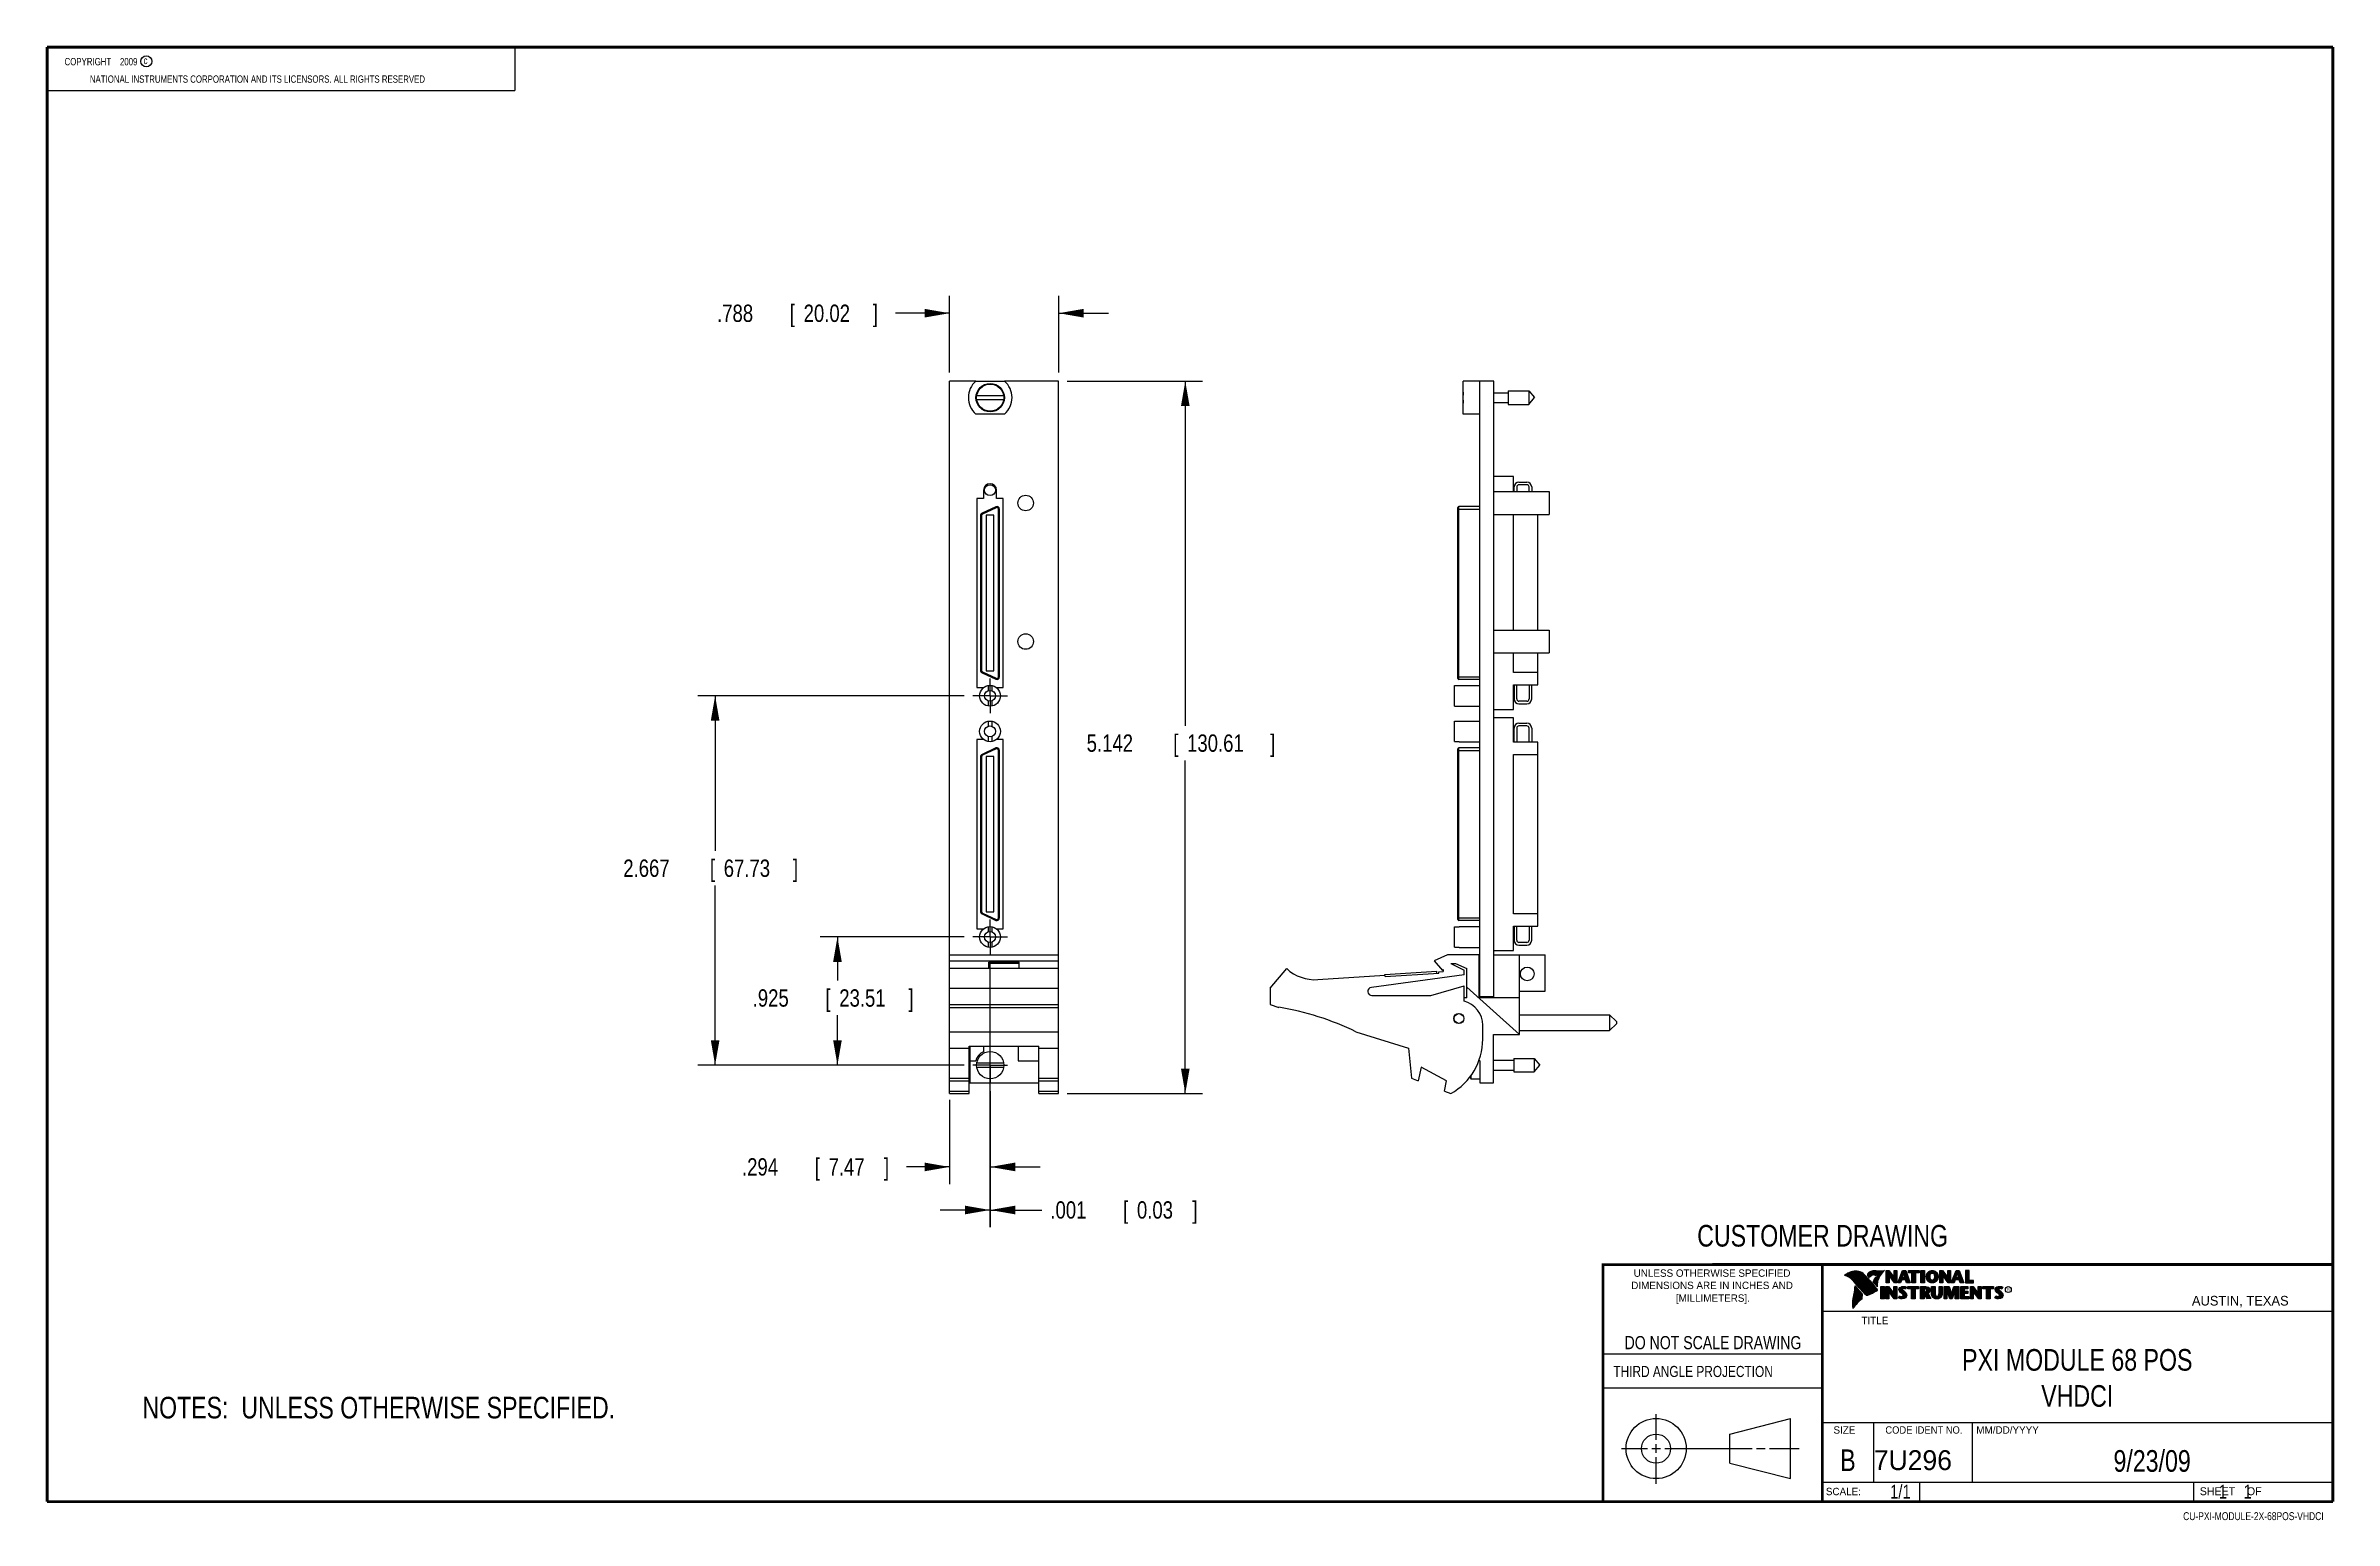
# Model space of a CAD drawing. Header units: inches. Extents: x 0.2 to 16.8, y 0.1 to 10.8.
import ezdxf
from ezdxf.enums import TextEntityAlignment as Align

# ---------------------------------------------------------------- set-up
doc = ezdxf.new("R2010")
doc.units = ezdxf.units.IN
doc.header["$LTSCALE"] = 0.935
doc.header["$MEASUREMENT"] = 0
doc.linetypes.add('CENTER', pattern=[0.6, 0.375, -0.075, 0.075, -0.075])
doc.layers.get('0').update_dxf_attribs({"linetype": 'CONTINUOUS'})
for name, color, linetype in [('DEFAULT_1', 7, 'CENTER'), ('DETAIL', 7, 'CONTINUOUS'), ('DIMENSIONS', 7, 'CONTINUOUS')]:
    doc.layers.add(name, color=color, linetype=linetype)
doc.styles.get("Standard").update_dxf_attribs({"font": 'txt', "width": 0.8})
doc.dimstyles.new('DIMSTYLE_1', dxfattribs={"dimtxt": 0.125, "dimasz": 0.18, "dimexe": 0.18, "dimexo": 0.0625, "dimgap": 0.09, "dimtad": 0, "dimtih": 1, "dimtoh": 1, "dimdec": 3, "dimzin": 4, "dimdsep": 46, "dimtxsty": 'STANDARD', "dimblk": '_FILLED', "dimblk1": '_FILLED', "dimblk2": '_FILLED', "dimcen": 0.09, "dimadec": 0, "dimazin": 0, "dimtp": 0.01, "dimtm": 0.01, "dimtfac": 1, "dimtdec": 3, "dimtofl": 0, "dimtmove": 0, "dimatfit": 3, "dimldrblk": '_FILLED', "dimfxl": 1, "dimtolj": 1, "dimtzin": 4, "dimarcsym": 0})

msp = doc.modelspace()

# ---------------------------------------------------------------- texts
at = {"color": 2, "linetype": 'CONTINUOUS', "width": 0.8}
for s, height, p in [('c', 0.053, (0.946, 10.6363)), ('NATIONAL INSTRUMENTS CORPORATION AND ITS LICENSORS. ALL RIGHTS RESERVED', 0.053, (0.5583, 10.5016)), ('THIRD ANGLE PROJECTION', 0.08, (11.5564, 1.1584))]:
    msp.add_text(s, height=height, dxfattribs=at).set_placement(p)
at = {"color": 7, "linetype": 'CONTINUOUS', "width": 0.8}
for s, height, p in [('CUSTOMER DRAWING', 0.15625, (13.0668, 2.1001)), ('DO NOT SCALE DRAWING', 0.095, (12.2754, 1.3592)), ('B', 0.1562, (13.2497, 0.4798))]:
    msp.add_text(s, height=height, dxfattribs=at).set_placement(p, align=Align.CENTER)
at = {"color": 2, "linetype": 'CONTINUOUS'}
for s, p in [('DIMENSIONS ARE IN INCHES AND', (12.2688, 1.7933)), ('UNLESS OTHERWISE SPECIFIED', (12.2688, 1.8819)), ('[MILLIMETERS].', (12.2746, 1.7015))]:
    msp.add_text(s, height=0.053254, dxfattribs=at).set_placement(p, align=Align.CENTER)
for s, height, p in [('R', 0.0217, (14.3971, 1.7782)), ('AUSTIN, TEXAS', 0.069617, (15.7327, 1.6745)), ('TITLE', 0.05325, (13.3474, 1.5397)), ('SIZE', 0.05325, (13.1451, 0.7494)), ('MM/DD/YYYY', 0.05325, (14.1765, 0.7494)), ('SCALE:', 0.05325, (13.0904, 0.3053)), ('SHEET    OF', 0.057262, (15.7892, 0.3052))]:
    msp.add_text(s, height=height, dxfattribs=at).set_placement(p)
at = {"color": 2, "linetype": 'CONTINUOUS', "width": 0.95}
msp.add_text('CODE IDENT NO.', height=0.053254, dxfattribs=at).set_placement((13.7978, 0.7494), align=Align.CENTER)
at = {"color": 7, "linetype": 'CONTINUOUS'}
msp.add_text('7U296', height=0.14316, dxfattribs=at).set_placement((13.4363, 0.4866))
at = {"color": 7, "linetype": 'CONTINUOUS', "width": 0.8}
msp.add_text('1/1', height=0.1, dxfattribs=at).set_placement((13.7025, 0.2805), align=Align.RIGHT)
at = {"color": 2, "linetype": 'CONTINUOUS', "width": 0.8}
msp.add_text('CU-PXI-MODULE-2X-68POS-VHDCI', height=0.057262, dxfattribs=at).set_placement((16.6837, 0.1254), align=Align.RIGHT)
at = {"color": 2, "linetype": 'CONTINUOUS', "insert": (0.3125, 10.6805), "char_height": 0.053, "width": 0.8904, "attachment_point": 1}
msp.add_mtext('    COPYRIGHT    2009', dxfattribs=at)
at = {"color": 7, "linetype": 'CONTINUOUS'}
for s, insert, char_height, width, attachment_point in [('PXI MODULE 68 POS\\PVHDCI', (14.9051, 1.3603), 0.15625, 2.125, 2), ('9/23/09 ', (15.4455, 0.6307), 0.15625, 1, 2), ('    1    1', (15.8075, 0.3805), 0.1, 0.8, 1)]:
    msp.add_mtext(s, dxfattribs=dict(at, insert=insert, char_height=char_height, width=width, attachment_point=attachment_point))

# ---------------------------------------------------------------- blocks, each defined once
blk = doc.blocks.new('_FILLED')
at = {"color": 0, "linetype": 'BYBLOCK'}
blk.add_solid([(0, 0), (-1, 0.174), (-1, -0.174)], dxfattribs=at)
blk = doc.blocks.new('*D0')
at = {"layer": 'DIMENSIONS', "color": 2, "linetype": 'CONTINUOUS'}
for p, q in [((6.764, 8.409), (6.764, 8.963)), ((7.552, 8.409), (7.552, 8.963)), ((6.764, 8.838), (6.374, 8.838)), ((7.552, 8.838), (7.912, 8.838))]:
    blk.add_line(p, q, dxfattribs=at)
at = {"layer": 'DIMENSIONS', "color": 2, "linetype": 'CONTINUOUS', "xscale": 0.18, "yscale": 0.18, "zscale": 0.18}
blk.add_blockref('_FILLED', (6.764, 8.838), dxfattribs=at)
at = {"layer": 'DIMENSIONS', "color": 2, "linetype": 'CONTINUOUS', "xscale": 0.18, "yscale": 0.18, "zscale": 0.18, "rotation": 180}
blk.add_blockref('_FILLED', (7.552, 8.838), dxfattribs=at)
at = {"layer": 'DIMENSIONS', "color": 2, "linetype": 'CONTINUOUS', "width": 0.8}
for s, p in [('.788', (5.086, 8.775)), ('[', (5.611, 8.775)), ('20.02', (5.711, 8.775)), (']', (6.211, 8.775))]:
    blk.add_text(s, height=0.125, dxfattribs=at).set_placement(p)
blk = doc.blocks.new('*D1')
at = {"layer": 'DIMENSIONS', "color": 2, "linetype": 'CONTINUOUS'}
for p, q in [((7.614, 8.347), (8.591, 8.347)), ((8.466, 8.347), (8.466, 5.859)), ((8.466, 3.205), (8.466, 5.609)), ((7.614, 3.205), (8.591, 3.205))]:
    blk.add_line(p, q, dxfattribs=at)
at = {"layer": 'DIMENSIONS', "color": 2, "linetype": 'CONTINUOUS', "xscale": 0.18, "yscale": 0.18, "zscale": 0.18}
for p, rotation in [((8.466, 8.347), 90), ((8.466, 3.205), 270)]:
    blk.add_blockref('_FILLED', p, dxfattribs=dict(at, rotation=rotation))
at = {"layer": 'DIMENSIONS', "color": 2, "linetype": 'CONTINUOUS', "width": 0.8}
for s, p in [('5.142', (7.754, 5.672)), ('[', (8.379, 5.672)), ('130.61', (8.479, 5.672)), (']', (9.079, 5.672))]:
    blk.add_text(s, height=0.125, dxfattribs=at).set_placement(p)
blk = doc.blocks.new('*D2')
at = {"layer": 'DIMENSIONS', "color": 2, "linetype": 'CONTINUOUS'}
for p, q in [((6.869, 4.335), (5.83, 4.335)), ((5.955, 4.335), (5.955, 4.02)), ((5.955, 3.41), (5.955, 3.77)), ((6.87, 3.41), (5.83, 3.41))]:
    blk.add_line(p, q, dxfattribs=at)
at = {"layer": 'DIMENSIONS', "color": 2, "linetype": 'CONTINUOUS', "xscale": 0.18, "yscale": 0.18, "zscale": 0.18}
for p, rotation in [((5.955, 4.335), 90), ((5.955, 3.41), 270)]:
    blk.add_blockref('_FILLED', p, dxfattribs=dict(at, rotation=rotation))
at = {"layer": 'DIMENSIONS', "color": 2, "linetype": 'CONTINUOUS', "width": 0.8}
for s, p in [('.925', (5.343, 3.832)), ('[', (5.868, 3.832)), ('23.51', (5.968, 3.832)), (']', (6.468, 3.832))]:
    blk.add_text(s, height=0.125, dxfattribs=at).set_placement(p)
blk = doc.blocks.new('*D3')
at = {"layer": 'DIMENSIONS', "color": 2, "linetype": 'CONTINUOUS'}
for p, q in [((7.056, 4.147), (7.056, 2.239)), ((7.058, 3.222), (7.058, 2.239)), ((7.056, 2.364), (6.696, 2.364)), ((7.058, 2.364), (7.43, 2.364))]:
    blk.add_line(p, q, dxfattribs=at)
at = {"layer": 'DIMENSIONS', "color": 2, "linetype": 'CONTINUOUS', "xscale": 0.18, "yscale": 0.18, "zscale": 0.18}
blk.add_blockref('_FILLED', (7.056, 2.364), dxfattribs=at)
at = {"layer": 'DIMENSIONS', "color": 2, "linetype": 'CONTINUOUS', "xscale": 0.18, "yscale": 0.18, "zscale": 0.18, "rotation": 180}
blk.add_blockref('_FILLED', (7.058, 2.364), dxfattribs=at)
at = {"layer": 'DIMENSIONS', "color": 2, "linetype": 'CONTINUOUS', "width": 0.8}
for s, p in [('.001', (7.492, 2.302)), ('[', (8.017, 2.302)), ('0.03', (8.117, 2.302)), (']', (8.517, 2.302))]:
    blk.add_text(s, height=0.125, dxfattribs=at).set_placement(p)
blk = doc.blocks.new('*D4')
at = {"layer": 'DIMENSIONS', "color": 2, "linetype": 'CONTINUOUS'}
for p, q in [((6.869, 6.076), (4.947, 6.076)), ((5.072, 6.076), (5.072, 4.957)), ((5.072, 3.41), (5.072, 4.707)), ((6.87, 3.41), (4.947, 3.41))]:
    blk.add_line(p, q, dxfattribs=at)
at = {"layer": 'DIMENSIONS', "color": 2, "linetype": 'CONTINUOUS', "xscale": 0.18, "yscale": 0.18, "zscale": 0.18}
for p, rotation in [((5.072, 6.076), 90), ((5.072, 3.41), 270)]:
    blk.add_blockref('_FILLED', p, dxfattribs=dict(at, rotation=rotation))
at = {"layer": 'DIMENSIONS', "color": 2, "linetype": 'CONTINUOUS', "width": 0.8}
for s, p in [('2.667', (4.409, 4.769)), ('[', (5.034, 4.769)), ('67.73', (5.134, 4.769)), (']', (5.634, 4.769))]:
    blk.add_text(s, height=0.125, dxfattribs=at).set_placement(p)
blk = doc.blocks.new('*D5')
at = {"layer": 'DIMENSIONS', "color": 2, "linetype": 'CONTINUOUS'}
for p, q in [((6.764, 3.16), (6.764, 2.55)), ((7.058, 3.222), (7.058, 2.55)), ((6.764, 2.675), (6.454, 2.675)), ((7.058, 2.675), (7.418, 2.675))]:
    blk.add_line(p, q, dxfattribs=at)
at = {"layer": 'DIMENSIONS', "color": 2, "linetype": 'CONTINUOUS', "xscale": 0.18, "yscale": 0.18, "zscale": 0.18}
blk.add_blockref('_FILLED', (6.764, 2.675), dxfattribs=at)
at = {"layer": 'DIMENSIONS', "color": 2, "linetype": 'CONTINUOUS', "xscale": 0.18, "yscale": 0.18, "zscale": 0.18, "rotation": 180}
blk.add_blockref('_FILLED', (7.058, 2.675), dxfattribs=at)
at = {"layer": 'DIMENSIONS', "color": 2, "linetype": 'CONTINUOUS', "width": 0.8}
for s, p in [('.294', (5.266, 2.613)), ('[', (5.791, 2.613)), ('7.47', (5.891, 2.613)), (']', (6.291, 2.613))]:
    blk.add_text(s, height=0.125, dxfattribs=at).set_placement(p)
blk = doc.blocks.new('NOTES_HEADER_BL0', base_point=(3.1215, 0.9375))
at = {"layer": 'DETAIL', "color": 2, "linetype": 'CONTINUOUS', "width": 0.8}
blk.add_text('NOTES:  UNLESS OTHERWISE SPECIFIED.', height=0.156, dxfattribs=at).set_placement((0.9375, 0.8595))

# ---------------------------------------------------------------- dimensions: what is measured, and where the dimension line sits
at = {"layer": 'DIMENSIONS', "color": 2, "linetype": 'CONTINUOUS'}
dim = msp.add_linear_dim(base=(7.5516, 8.838), p1=(6.7636, 8.4091), p2=(7.5516, 8.4091), dimstyle='DIMSTYLE_1', dxfattribs=at)
dim.commit()
dim.dimension.update_dxf_attribs({"geometry": '*D0', "text_midpoint": (5.6986, 8.838), "dimtype": 160})
for base, p1, p2, angle, picture, middle in [((8.4665, 3.2046), (7.6141, 8.3466), (7.6141, 3.2046), 270, '*D1', (8.4665, 5.7342)), ((5.07163, 3.40959), (6.86877, 6.07612), (6.86997, 3.40959), 270, '*D4', (5.07163, 4.83153)), ((5.9552, 3.4096), (6.8688, 4.335), (6.87, 3.4096), 270, '*D2', (5.9552, 3.8946)), ((7.0564, 2.3642), (7.0576, 3.222), (7.0564, 4.1474), 180, '*D3', (8.055, 2.3642)), ((6.7636, 2.6751), (7.0576, 3.222), (6.7636, 3.16), 180, '*D5', (5.829, 2.6751))]:
    dim = msp.add_linear_dim(base=base, p1=p1, p2=p2, angle=angle, dimstyle='DIMSTYLE_1', dxfattribs=at)
    dim.commit()
    dim.dimension.update_dxf_attribs({"geometry": picture, "text_midpoint": middle, "dimtype": 160})

# ---------------------------------------------------------------- linework, layer by layer
at = {"color": 2, "linetype": 'CONTINUOUS'}
for p, q in [((0.25, 10.7586), (3.625, 10.7586)), ((0.25, 10.7586), (0.25, 10.4456)), ((3.625, 10.7586), (3.625, 10.4456)), ((0.25, 10.4456), (3.625, 10.4456)), ((13.0652, 1.9695), (16.745, 1.9695)), ((13.0652, 1.9695), (13.0652, 0.2605)), ((13.2311, 1.8934), (13.2311, 1.8949)), ((13.2347, 1.8921), (13.2347, 1.8972)), ((13.2382, 1.8907), (13.2382, 1.8994)), ((13.2418, 1.8892), (13.2418, 1.9015)), ((13.2453, 1.8876), (13.2453, 1.9035)), ((13.2489, 1.8858), (13.2489, 1.9054)), ((13.2524, 1.8839), (13.2524, 1.9069)), ((13.256, 1.8818), (13.256, 1.9084)), ((13.2596, 1.8796), (13.2596, 1.9098)), ((13.2631, 1.8772), (13.2631, 1.9111)), ((13.2667, 1.8747), (13.2667, 1.9124)), ((13.2702, 1.872), (13.2702, 1.9135)), ((13.2738, 1.869), (13.2738, 1.9146)), ((13.2773, 1.8658), (13.2773, 1.9155)), ((13.2809, 1.8624), (13.2809, 1.9164)), ((13.2844, 1.8587), (13.2844, 1.9173)), ((13.288, 1.8549), (13.288, 1.9181)), ((13.2915, 1.851), (13.2915, 1.9188)), ((13.2951, 1.8471), (13.2951, 1.9194)), ((13.2987, 1.8431), (13.2987, 1.9198)), ((13.3022, 1.8391), (13.3022, 1.92)), ((13.3058, 1.8351), (13.3058, 1.9201)), ((13.3093, 1.8311), (13.3093, 1.9201)), ((13.3129, 1.827), (13.3129, 1.9199)), ((13.3164, 1.8229), (13.3164, 1.9196)), ((13.32, 1.8188), (13.32, 1.9192)), ((13.3235, 1.8146), (13.3235, 1.9186)), ((13.3271, 1.8104), (13.3271, 1.9179)), ((13.3306, 1.8062), (13.3306, 1.9172)), ((13.3342, 1.802), (13.3342, 1.9163)), ((13.3378, 1.7978), (13.3378, 1.9151)), ((13.3413, 1.7937), (13.3413, 1.9138)), ((13.3449, 1.7897), (13.3449, 1.9122)), ((13.3484, 1.7856), (13.3484, 1.9103)), ((13.352, 1.7817), (13.352, 1.9081)), ((13.3555, 1.7778), (13.3555, 1.9055)), ((13.3591, 1.7739), (13.3591, 1.9026)), ((13.3626, 1.7701), (13.3626, 1.8991)), ((13.3662, 1.7663), (13.3662, 1.8952)), ((13.3697, 1.7625), (13.3697, 1.8915)), ((13.3733, 1.7588), (13.3733, 1.8878)), ((13.3769, 1.7556), (13.3769, 1.8841)), ((13.3804, 1.7529), (13.3804, 1.8803)), ((13.384, 1.7512), (13.384, 1.8766)), ((13.3875, 1.7509), (13.3875, 1.8728)), ((13.4022, 1.878), (13.3901, 1.8922)), ((13.3911, 1.7518), (13.3911, 1.8691)), ((13.4029, 1.881), (13.3927, 1.893)), ((13.3946, 1.8908), (13.3946, 1.8999)), ((13.3946, 1.7533), (13.3946, 1.8653)), ((13.3982, 1.8866), (13.3982, 1.9062)), ((13.3982, 1.7548), (13.3982, 1.8615)), ((13.4017, 1.8824), (13.4017, 1.9101)), ((13.4017, 1.7563), (13.4017, 1.8574)), ((13.4053, 1.8823), (13.4053, 1.9129)), ((13.4053, 1.7578), (13.4053, 1.8531)), ((13.4088, 1.8844), (13.4088, 1.915)), ((13.4088, 1.7593), (13.4088, 1.8488)), ((13.4124, 1.887), (13.4124, 1.9167)), ((13.4124, 1.7609), (13.4124, 1.8445)), ((13.4159, 1.89), (13.4159, 1.9182)), ((13.4159, 1.7625), (13.4159, 1.8402)), ((13.4195, 1.8937), (13.4195, 1.9193)), ((13.4195, 1.7641), (13.4195, 1.8359)), ((13.4231, 1.8964), (13.4231, 1.9203)), ((13.4231, 1.7657), (13.4231, 1.8316)), ((13.4266, 1.8982), (13.4266, 1.9209)), ((13.4266, 1.7674), (13.4266, 1.8273)), ((13.4302, 1.8995), (13.4302, 1.9214)), ((13.4302, 1.7691), (13.4302, 1.823)), ((13.4414, 1.8328), (13.4319, 1.8437)), ((13.4337, 1.8997), (13.4337, 1.922)), ((13.4337, 1.7708), (13.4337, 1.8187)), ((13.4433, 1.8344), (13.4349, 1.844)), ((13.4373, 1.8991), (13.4373, 1.9224)), ((13.4373, 1.8413), (13.4373, 1.8491)), ((13.4408, 1.898), (13.4408, 1.9228)), ((13.4408, 1.8372), (13.4408, 1.8572)), ((13.4444, 1.8972), (13.4444, 1.9231)), ((13.4444, 1.8331), (13.4444, 1.8665)), ((13.4479, 1.8969), (13.4479, 1.9234)), ((13.4479, 1.8288), (13.4479, 1.873)), ((13.4515, 1.8966), (13.4515, 1.9236)), ((13.4515, 1.8247), (13.4515, 1.8764)), ((13.4529, 1.9261), (13.5132, 1.9271)), ((13.453, 1.9236), (13.5067, 1.9245)), ((13.455, 1.8965), (13.455, 1.9237)), ((13.455, 1.8207), (13.455, 1.878)), ((13.4586, 1.8964), (13.4586, 1.9237)), ((13.4586, 1.8303), (13.4586, 1.879)), ((13.4622, 1.8957), (13.4622, 1.9238)), ((13.4622, 1.8535), (13.4622, 1.8795)), ((13.4657, 1.8935), (13.4657, 1.9238)), ((13.4657, 1.8636), (13.4657, 1.8798)), ((13.4693, 1.872), (13.4693, 1.9239)), ((13.4728, 1.8794), (13.4728, 1.9239)), ((13.4764, 1.8859), (13.4764, 1.924)), ((13.4799, 1.8919), (13.4799, 1.924)), ((13.4835, 1.8973), (13.4835, 1.9241)), ((13.487, 1.9023), (13.487, 1.9242)), ((13.4906, 1.9069), (13.4906, 1.9242)), ((13.4941, 1.9112), (13.4941, 1.9243)), ((13.4977, 1.9153), (13.4977, 1.9243)), ((13.5013, 1.9191), (13.5013, 1.9244)), ((13.5261, 1.9263), (13.5451, 1.9263)), ((13.5261, 1.839), (13.5261, 1.9263)), ((13.5466, 1.839), (13.5261, 1.839)), ((13.5286, 1.9237), (13.5439, 1.9237)), ((13.5286, 1.8415), (13.5286, 1.9237)), ((13.5441, 1.8415), (13.5286, 1.8415)), ((13.5332, 1.8415), (13.5332, 1.9237)), ((13.5367, 1.8415), (13.5367, 1.9237)), ((13.5402, 1.8415), (13.5402, 1.9237)), ((13.5441, 1.8976), (13.5437, 1.9237)), ((13.5439, 1.9237), (13.5854, 1.869)), ((13.5873, 1.8415), (13.5441, 1.8976)), ((13.5441, 1.8976), (13.5441, 1.8415)), ((13.5451, 1.9263), (13.5829, 1.8765)), ((13.586, 1.839), (13.5466, 1.8902)), ((13.5466, 1.8902), (13.5466, 1.839)), ((13.5471, 1.8936), (13.5471, 1.9194)), ((13.5506, 1.8891), (13.5506, 1.9149)), ((13.5541, 1.8846), (13.5541, 1.9103)), ((13.5576, 1.8801), (13.5576, 1.9057)), ((13.561, 1.8756), (13.561, 1.9011)), ((13.5645, 1.8711), (13.5645, 1.8965)), ((13.568, 1.8665), (13.568, 1.8919)), ((13.5715, 1.862), (13.5715, 1.8874)), ((13.575, 1.8575), (13.575, 1.8828)), ((13.5784, 1.853), (13.5784, 1.8782)), ((13.5819, 1.8485), (13.5819, 1.8736)), ((13.5829, 1.9263), (13.6036, 1.9263)), ((13.5829, 1.8765), (13.5829, 1.9263)), ((13.5854, 1.9237), (13.6011, 1.9237)), ((13.5854, 1.869), (13.5854, 1.9237)), ((13.5854, 1.844), (13.5854, 1.869)), ((13.6036, 1.839), (13.586, 1.839)), ((13.6011, 1.8415), (13.5873, 1.8415)), ((13.5889, 1.8415), (13.5889, 1.9237)), ((13.5923, 1.8415), (13.5923, 1.9237)), ((13.5958, 1.8415), (13.5958, 1.9237)), ((13.5993, 1.8415), (13.5993, 1.9237)), ((13.6011, 1.9237), (13.6011, 1.8415)), ((13.6036, 1.9263), (13.6036, 1.839)), ((13.6088, 1.839), (13.6444, 1.9262)), ((13.6294, 1.839), (13.6088, 1.839)), ((13.6125, 1.8415), (13.6461, 1.9237)), ((13.6277, 1.8415), (13.6125, 1.8415)), ((13.6167, 1.8415), (13.6167, 1.8516)), ((13.6201, 1.8415), (13.6201, 1.8601)), ((13.6236, 1.8415), (13.6236, 1.8686)), ((13.6271, 1.8415), (13.6271, 1.8771)), ((13.6361, 1.8623), (13.6277, 1.8415)), ((13.6378, 1.8598), (13.6294, 1.839)), ((13.6306, 1.8486), (13.6306, 1.8857)), ((13.634, 1.8573), (13.634, 1.8942)), ((13.6665, 1.8623), (13.6361, 1.8623)), ((13.6375, 1.8623), (13.6375, 1.9027)), ((13.6647, 1.8598), (13.6378, 1.8598)), ((13.6388, 1.8711), (13.65, 1.9073)), ((13.6639, 1.8711), (13.6388, 1.8711)), ((13.641, 1.8781), (13.641, 1.9112)), ((13.641, 1.8623), (13.641, 1.8711)), ((13.6423, 1.8736), (13.6519, 1.9048)), ((13.6606, 1.8736), (13.6423, 1.8736)), ((13.6444, 1.9262), (13.6664, 1.9262)), ((13.6445, 1.8893), (13.6445, 1.9197)), ((13.6445, 1.8623), (13.6445, 1.8711)), ((13.6461, 1.9237), (13.6647, 1.9237)), ((13.6479, 1.9006), (13.6479, 1.9237)), ((13.6479, 1.8623), (13.6479, 1.8711)), ((13.65, 1.9073), (13.6541, 1.9073)), ((13.6514, 1.9073), (13.6514, 1.9237)), ((13.6514, 1.8623), (13.6514, 1.8711)), ((13.6519, 1.9048), (13.6521, 1.9048)), ((13.6521, 1.9048), (13.6606, 1.8736)), ((13.6541, 1.9073), (13.6639, 1.8711)), ((13.6549, 1.9043), (13.6549, 1.9237)), ((13.6549, 1.8623), (13.6549, 1.8711)), ((13.6584, 1.8915), (13.6584, 1.9237)), ((13.6584, 1.8623), (13.6584, 1.8711)), ((13.6618, 1.8787), (13.6618, 1.9237)), ((13.6618, 1.8623), (13.6618, 1.8711)), ((13.6647, 1.9237), (13.6959, 1.8415)), ((13.6717, 1.839), (13.6647, 1.8598)), ((13.6653, 1.8623), (13.6653, 1.922)), ((13.6664, 1.9262), (13.6995, 1.839)), ((13.6735, 1.8415), (13.6665, 1.8623)), ((13.6688, 1.8555), (13.6688, 1.9128)), ((13.6995, 1.839), (13.6717, 1.839)), ((13.6723, 1.8452), (13.6723, 1.9037)), ((13.6959, 1.8415), (13.6735, 1.8415)), ((13.6757, 1.8415), (13.6757, 1.8945)), ((13.6792, 1.8415), (13.6792, 1.8854)), ((13.6827, 1.8415), (13.6827, 1.8762)), ((13.6862, 1.8415), (13.6862, 1.8671)), ((13.6866, 1.9262), (13.7634, 1.9262)), ((13.6866, 1.9099), (13.6866, 1.9262)), ((13.7118, 1.9099), (13.6866, 1.9099)), ((13.6891, 1.9237), (13.7609, 1.9237)), ((13.6891, 1.9125), (13.6891, 1.9237)), ((13.7143, 1.9125), (13.6891, 1.9125)), ((13.6896, 1.8415), (13.6896, 1.8579)), ((13.6931, 1.9125), (13.6931, 1.9237)), ((13.6931, 1.8415), (13.6931, 1.8488)), ((13.6966, 1.9125), (13.6966, 1.9237)), ((13.7001, 1.9125), (13.7001, 1.9237)), ((13.7035, 1.9125), (13.7035, 1.9237)), ((13.707, 1.9125), (13.707, 1.9237)), ((13.7105, 1.9125), (13.7105, 1.9237)), ((13.7118, 1.839), (13.7118, 1.9099)), ((13.7382, 1.839), (13.7118, 1.839)), ((13.7143, 1.9125), (13.714, 1.9237)), ((13.7143, 1.8415), (13.7143, 1.9125)), ((13.7357, 1.8415), (13.7143, 1.8415)), ((13.7174, 1.8415), (13.7174, 1.9237)), ((13.7209, 1.8415), (13.7209, 1.9237)), ((13.7244, 1.8415), (13.7244, 1.9237)), ((13.7279, 1.8415), (13.7279, 1.9237)), ((13.7313, 1.8415), (13.7313, 1.9237)), ((13.7357, 1.9125), (13.7348, 1.9237)), ((13.7609, 1.9125), (13.7357, 1.9125)), ((13.7357, 1.9125), (13.7357, 1.8415)), ((13.7634, 1.9099), (13.7382, 1.9099)), ((13.7382, 1.9099), (13.7382, 1.839)), ((13.7383, 1.9125), (13.7383, 1.9237)), ((13.7418, 1.9125), (13.7418, 1.9237)), ((13.7452, 1.9125), (13.7452, 1.9237)), ((13.7487, 1.9125), (13.7487, 1.9237)), ((13.7522, 1.9125), (13.7522, 1.9237)), ((13.7557, 1.9125), (13.7557, 1.9237)), ((13.7591, 1.9125), (13.7591, 1.9237)), ((13.7609, 1.9237), (13.7609, 1.9125)), ((13.7634, 1.9262), (13.7634, 1.9099)), ((13.7768, 1.9262), (13.8031, 1.9262)), ((13.7768, 1.839), (13.7768, 1.9262)), ((13.8031, 1.839), (13.7768, 1.839)), ((13.7794, 1.9237), (13.8006, 1.9237)), ((13.7794, 1.8415), (13.7794, 1.9237)), ((13.8006, 1.8415), (13.7794, 1.8415)), ((13.7835, 1.8415), (13.7835, 1.9237)), ((13.787, 1.8415), (13.787, 1.9237)), ((13.7904, 1.8415), (13.7904, 1.9237)), ((13.7939, 1.8415), (13.7939, 1.9237)), ((13.7974, 1.8415), (13.7974, 1.9237)), ((13.8006, 1.9237), (13.8006, 1.8415)), ((13.8031, 1.9262), (13.8031, 1.839)), ((13.8154, 1.8853), (13.8155, 1.8871)), ((13.8154, 1.8834), (13.8154, 1.8853)), ((13.8154, 1.8816), (13.8154, 1.8834)), ((13.8155, 1.8797), (13.8154, 1.8816)), ((13.8155, 1.8871), (13.8157, 1.8889)), ((13.8157, 1.8779), (13.8155, 1.8797)), ((13.8157, 1.8889), (13.8159, 1.8907)), ((13.8159, 1.876), (13.8157, 1.8779)), ((13.8159, 1.8907), (13.8161, 1.8924)), ((13.8162, 1.8742), (13.8159, 1.876)), ((13.8161, 1.8924), (13.8165, 1.8941)), ((13.8166, 1.8724), (13.8162, 1.8742)), ((13.8165, 1.8941), (13.8169, 1.8958)), ((13.817, 1.8706), (13.8166, 1.8724)), ((13.8169, 1.8958), (13.8174, 1.8975)), ((13.8174, 1.8689), (13.817, 1.8706)), ((13.8174, 1.8975), (13.8179, 1.8991)), ((13.8179, 1.8672), (13.8174, 1.8689)), ((13.8179, 1.8991), (13.8185, 1.9006)), ((13.8179, 1.8852), (13.818, 1.8869)), ((13.8179, 1.8834), (13.8179, 1.8852)), ((13.818, 1.8817), (13.8179, 1.8834)), ((13.8185, 1.8655), (13.8179, 1.8672)), ((13.818, 1.8869), (13.8182, 1.8886)), ((13.8181, 1.8799), (13.818, 1.8817)), ((13.8182, 1.8781), (13.8181, 1.8799)), ((13.8182, 1.8886), (13.8184, 1.8903)), ((13.8184, 1.8764), (13.8182, 1.8781)), ((13.8184, 1.8903), (13.8186, 1.892)), ((13.8187, 1.8746), (13.8184, 1.8764)), ((13.8185, 1.9006), (13.8191, 1.9021)), ((13.8191, 1.8639), (13.8185, 1.8655)), ((13.8186, 1.892), (13.819, 1.8936)), ((13.8191, 1.8729), (13.8187, 1.8746)), ((13.819, 1.8936), (13.8193, 1.8952)), ((13.8191, 1.9021), (13.8198, 1.9036)), ((13.8194, 1.8712), (13.8191, 1.8729)), ((13.8198, 1.8623), (13.8191, 1.8639)), ((13.8193, 1.8952), (13.8198, 1.8967)), ((13.8199, 1.8696), (13.8194, 1.8712)), ((13.8198, 1.9036), (13.8206, 1.9051)), ((13.8198, 1.8967), (13.8203, 1.8982)), ((13.8205, 1.8607), (13.8198, 1.8623)), ((13.8204, 1.8679), (13.8199, 1.8696)), ((13.8203, 1.8982), (13.8208, 1.8997)), ((13.8209, 1.8664), (13.8204, 1.8679)), ((13.8213, 1.8592), (13.8205, 1.8607)), ((13.8206, 1.9051), (13.8214, 1.9065)), ((13.8208, 1.8997), (13.8214, 1.9011)), ((13.8209, 1.8664), (13.8208, 1.8997)), ((13.8215, 1.8648), (13.8209, 1.8664)), ((13.8221, 1.8578), (13.8213, 1.8592)), ((13.8214, 1.9065), (13.8223, 1.9079)), ((13.8214, 1.9011), (13.8221, 1.9025)), ((13.8221, 1.8633), (13.8215, 1.8648)), ((13.8221, 1.9025), (13.8228, 1.9038)), ((13.8228, 1.8619), (13.8221, 1.8633)), ((13.823, 1.8563), (13.8221, 1.8578)), ((13.8223, 1.9079), (13.8232, 1.9092)), ((13.8228, 1.9038), (13.8236, 1.9052)), ((13.8235, 1.8604), (13.8228, 1.8619)), ((13.8239, 1.855), (13.823, 1.8563)), ((13.8232, 1.9092), (13.8243, 1.9106)), ((13.8243, 1.8591), (13.8235, 1.8604)), ((13.8236, 1.9052), (13.8244, 1.9065)), ((13.8249, 1.8536), (13.8239, 1.855)), ((13.8243, 1.9106), (13.8253, 1.9119)), ((13.8243, 1.8591), (13.8244, 1.9065)), ((13.8251, 1.8577), (13.8243, 1.8591)), ((13.8244, 1.9065), (13.8253, 1.9077)), ((13.826, 1.8523), (13.8249, 1.8536)), ((13.826, 1.8564), (13.8251, 1.8577)), ((13.8253, 1.9119), (13.8265, 1.9132)), ((13.8253, 1.9077), (13.8262, 1.909)), ((13.8269, 1.8552), (13.826, 1.8564)), ((13.8271, 1.8511), (13.826, 1.8523)), ((13.8262, 1.909), (13.8273, 1.9102)), ((13.8265, 1.9132), (13.8276, 1.9144)), ((13.8279, 1.854), (13.8269, 1.8552)), ((13.8282, 1.8499), (13.8271, 1.8511)), ((13.8273, 1.9102), (13.8283, 1.9114)), ((13.8276, 1.9144), (13.8288, 1.9156)), ((13.8279, 1.854), (13.8283, 1.9114)), ((13.8289, 1.8528), (13.8279, 1.854)), ((13.8294, 1.8487), (13.8282, 1.8499)), ((13.8283, 1.9114), (13.8294, 1.9126)), ((13.8288, 1.9156), (13.8301, 1.9167)), ((13.83, 1.8517), (13.8289, 1.8528)), ((13.8294, 1.9126), (13.8306, 1.9137)), ((13.8306, 1.8476), (13.8294, 1.8487)), ((13.8311, 1.8506), (13.83, 1.8517)), ((13.8301, 1.9167), (13.8314, 1.9178)), ((13.8306, 1.9137), (13.8318, 1.9148)), ((13.8319, 1.8466), (13.8306, 1.8476)), ((13.8311, 1.8506), (13.8318, 1.9148)), ((13.8323, 1.8496), (13.8311, 1.8506)), ((13.8314, 1.9178), (13.8327, 1.9188)), ((13.8318, 1.9148), (13.833, 1.9158)), ((13.8332, 1.8456), (13.8319, 1.8466)), ((13.8335, 1.8486), (13.8323, 1.8496)), ((13.8327, 1.9188), (13.834, 1.9198)), ((13.833, 1.9158), (13.8342, 1.9168)), ((13.8346, 1.8447), (13.8332, 1.8456)), ((13.8347, 1.8477), (13.8335, 1.8486)), ((13.834, 1.9198), (13.8354, 1.9207)), ((13.8342, 1.9168), (13.8355, 1.9177)), ((13.836, 1.8438), (13.8346, 1.8447)), ((13.8347, 1.8477), (13.8355, 1.9177)), ((13.836, 1.8468), (13.8347, 1.8477)), ((13.8354, 1.9207), (13.8368, 1.9215)), ((13.8355, 1.9177), (13.8368, 1.9185)), ((13.8373, 1.846), (13.836, 1.8468)), ((13.8374, 1.843), (13.836, 1.8438)), ((13.8368, 1.9215), (13.8382, 1.9223)), ((13.8368, 1.9185), (13.8381, 1.9193)), ((13.8386, 1.8452), (13.8373, 1.846)), ((13.839, 1.8423), (13.8374, 1.843)), ((13.8381, 1.9193), (13.8394, 1.92)), ((13.8386, 1.8452), (13.8381, 1.9193)), ((13.8382, 1.9223), (13.8397, 1.923)), ((13.84, 1.8445), (13.8386, 1.8452)), ((13.8405, 1.8416), (13.839, 1.8423)), ((13.8394, 1.92), (13.8408, 1.9207)), ((13.8397, 1.923), (13.8412, 1.9237)), ((13.8397, 1.8857), (13.8398, 1.8868)), ((13.8397, 1.8845), (13.8397, 1.8857)), ((13.8397, 1.8833), (13.8397, 1.8845)), ((13.8397, 1.8821), (13.8397, 1.8833)), ((13.8397, 1.8809), (13.8397, 1.8821)), ((13.8398, 1.8796), (13.8397, 1.8809)), ((13.8398, 1.8868), (13.8399, 1.888)), ((13.8399, 1.8784), (13.8398, 1.8796)), ((13.8399, 1.888), (13.84, 1.8891)), ((13.84, 1.8773), (13.8399, 1.8784)), ((13.84, 1.8891), (13.8401, 1.8902)), ((13.8401, 1.8761), (13.84, 1.8773)), ((13.8415, 1.8439), (13.84, 1.8445)), ((13.8401, 1.8902), (13.8402, 1.8913)), ((13.8402, 1.8749), (13.8401, 1.8761)), ((13.8402, 1.8913), (13.8403, 1.8924)), ((13.8404, 1.8738), (13.8402, 1.8749)), ((13.8403, 1.8924), (13.8405, 1.8934)), ((13.8405, 1.8727), (13.8404, 1.8738)), ((13.8405, 1.8934), (13.8407, 1.8944)), ((13.8407, 1.8716), (13.8405, 1.8727)), ((13.8421, 1.8409), (13.8405, 1.8416)), ((13.8407, 1.8944), (13.8409, 1.8954)), ((13.841, 1.8706), (13.8407, 1.8716)), ((13.8408, 1.9207), (13.8422, 1.9213)), ((13.8409, 1.8954), (13.8411, 1.8963)), ((13.8412, 1.8696), (13.841, 1.8706)), ((13.8411, 1.8963), (13.8414, 1.8972)), ((13.8412, 1.9237), (13.8427, 1.9243)), ((13.8414, 1.8686), (13.8412, 1.8696)), ((13.8414, 1.8972), (13.8416, 1.8981)), ((13.8417, 1.8677), (13.8414, 1.8686)), ((13.8415, 1.8439), (13.8417, 1.8678)), ((13.843, 1.8433), (13.8415, 1.8439)), ((13.8416, 1.8981), (13.8419, 1.899)), ((13.842, 1.8667), (13.8417, 1.8677)), ((13.8419, 1.899), (13.8422, 1.8999)), ((13.842, 1.8991), (13.8422, 1.9213)), ((13.8423, 1.8658), (13.842, 1.8667)), ((13.8438, 1.8404), (13.8421, 1.8409)), ((13.8422, 1.9213), (13.8436, 1.9219)), ((13.8422, 1.8999), (13.8426, 1.9007)), ((13.8422, 1.8844), (13.8423, 1.8856)), ((13.8422, 1.8833), (13.8422, 1.8844)), ((13.8422, 1.8821), (13.8422, 1.8833)), ((13.8423, 1.8809), (13.8422, 1.8821)), ((13.8423, 1.8867), (13.8424, 1.8878)), ((13.8423, 1.8856), (13.8423, 1.8867)), ((13.8423, 1.8798), (13.8423, 1.8809)), ((13.8424, 1.8786), (13.8423, 1.8798)), ((13.8427, 1.865), (13.8423, 1.8658)), ((13.8424, 1.8878), (13.8425, 1.8889)), ((13.8425, 1.8775), (13.8424, 1.8786)), ((13.8425, 1.8889), (13.8426, 1.89)), ((13.8426, 1.8764), (13.8425, 1.8775)), ((13.8426, 1.9007), (13.843, 1.9016)), ((13.8426, 1.89), (13.8427, 1.891)), ((13.8427, 1.8753), (13.8426, 1.8764)), ((13.8427, 1.9243), (13.8443, 1.9248)), ((13.8427, 1.891), (13.8428, 1.892)), ((13.8429, 1.8742), (13.8427, 1.8753)), ((13.8431, 1.8641), (13.8427, 1.865)), ((13.8428, 1.892), (13.843, 1.893)), ((13.843, 1.8731), (13.8429, 1.8742)), ((13.843, 1.9016), (13.8434, 1.9024)), ((13.843, 1.893), (13.8432, 1.8939)), ((13.8432, 1.8721), (13.843, 1.8731)), ((13.8445, 1.8428), (13.843, 1.8433)), ((13.8434, 1.8633), (13.8431, 1.8641)), ((13.8432, 1.8939), (13.8434, 1.8948)), ((13.8434, 1.8712), (13.8432, 1.8721)), ((13.8434, 1.9024), (13.8438, 1.9032)), ((13.8434, 1.8948), (13.8436, 1.8957)), ((13.8436, 1.8702), (13.8434, 1.8712)), ((13.8439, 1.8625), (13.8434, 1.8633)), ((13.8436, 1.9219), (13.8451, 1.9224)), ((13.8436, 1.8957), (13.8438, 1.8965)), ((13.8439, 1.8693), (13.8436, 1.8702)), ((13.8438, 1.9032), (13.8443, 1.904)), ((13.8438, 1.8965), (13.844, 1.8974)), ((13.8455, 1.8399), (13.8438, 1.8404)), ((13.8441, 1.8684), (13.8439, 1.8693)), ((13.8443, 1.8617), (13.8439, 1.8625)), ((13.844, 1.8974), (13.8443, 1.8982)), ((13.8444, 1.8676), (13.8441, 1.8684)), ((13.8443, 1.9248), (13.8459, 1.9253)), ((13.8443, 1.904), (13.8447, 1.9047)), ((13.8443, 1.8982), (13.8446, 1.899)), ((13.8448, 1.8609), (13.8443, 1.8617)), ((13.8447, 1.8667), (13.8444, 1.8676)), ((13.8462, 1.8423), (13.8445, 1.8428)), ((13.8446, 1.899), (13.8449, 1.8997)), ((13.8447, 1.9047), (13.8453, 1.9055)), ((13.845, 1.8659), (13.8447, 1.8667)), ((13.8453, 1.8602), (13.8448, 1.8609)), ((13.8449, 1.8997), (13.8453, 1.9005)), ((13.8454, 1.8651), (13.845, 1.8659)), ((13.8451, 1.9224), (13.8466, 1.9229)), ((13.8453, 1.9055), (13.8451, 1.9224)), ((13.8453, 1.9055), (13.8458, 1.9062)), ((13.8453, 1.9005), (13.8456, 1.9012)), ((13.8458, 1.8595), (13.8453, 1.8602)), ((13.8457, 1.8644), (13.8454, 1.8651)), ((13.8473, 1.8395), (13.8455, 1.8399)), ((13.8456, 1.9012), (13.846, 1.902)), ((13.8461, 1.8637), (13.8457, 1.8644)), ((13.8458, 1.9062), (13.8464, 1.9068)), ((13.8464, 1.8588), (13.8458, 1.8595)), ((13.846, 1.8424), (13.8458, 1.8595)), ((13.8459, 1.9253), (13.8476, 1.9257)), ((13.846, 1.902), (13.8464, 1.9027)), ((13.8465, 1.863), (13.8461, 1.8637)), ((13.8478, 1.8419), (13.8462, 1.8423)), ((13.8464, 1.9068), (13.847, 1.9074)), ((13.8464, 1.9027), (13.8468, 1.9033)), ((13.847, 1.8581), (13.8464, 1.8588)), ((13.8469, 1.8623), (13.8465, 1.863)), ((13.8466, 1.9229), (13.8481, 1.9233)), ((13.8468, 1.9033), (13.8473, 1.9039)), ((13.8473, 1.8617), (13.8469, 1.8623)), ((13.847, 1.9074), (13.8477, 1.908)), ((13.8477, 1.8575), (13.847, 1.8581)), ((13.8473, 1.9039), (13.8478, 1.9045)), ((13.8478, 1.8611), (13.8473, 1.8617)), ((13.8491, 1.8391), (13.8473, 1.8395)), ((13.8476, 1.9257), (13.8492, 1.9261)), ((13.8477, 1.908), (13.8483, 1.9086)), ((13.8483, 1.857), (13.8477, 1.8575)), ((13.8478, 1.9045), (13.8482, 1.9051)), ((13.8483, 1.8605), (13.8478, 1.8611)), ((13.8495, 1.8416), (13.8478, 1.8419)), ((13.8481, 1.9233), (13.8497, 1.9236)), ((13.8482, 1.9051), (13.8488, 1.9056)), ((13.8483, 1.9086), (13.849, 1.9091)), ((13.8488, 1.8599), (13.8483, 1.8605)), ((13.849, 1.8564), (13.8483, 1.857)), ((13.8488, 1.9056), (13.8493, 1.9061)), ((13.8494, 1.8594), (13.8488, 1.8599)), ((13.849, 1.9091), (13.8497, 1.9095)), ((13.8498, 1.8559), (13.849, 1.8564)), ((13.8509, 1.8388), (13.8491, 1.8391)), ((13.8492, 1.9261), (13.8509, 1.9264)), ((13.8493, 1.9061), (13.8498, 1.9065)), ((13.8499, 1.8589), (13.8494, 1.8594)), ((13.8495, 1.9094), (13.8495, 1.9236)), ((13.8495, 1.8416), (13.8495, 1.8561)), ((13.8513, 1.8413), (13.8495, 1.8416)), ((13.8497, 1.9236), (13.8513, 1.9239)), ((13.8497, 1.9095), (13.8505, 1.9099)), ((13.8498, 1.9065), (13.8504, 1.9069)), ((13.8505, 1.8555), (13.8498, 1.8559)), ((13.8505, 1.8585), (13.8499, 1.8589)), ((13.8504, 1.9069), (13.851, 1.9073)), ((13.8505, 1.9099), (13.8512, 1.9103)), ((13.8511, 1.8581), (13.8505, 1.8585)), ((13.8513, 1.8551), (13.8505, 1.8555)), ((13.8509, 1.9264), (13.8527, 1.9266)), ((13.8528, 1.8386), (13.8509, 1.8388)), ((13.851, 1.9073), (13.8516, 1.9077)), ((13.8518, 1.8577), (13.8511, 1.8581)), ((13.8512, 1.9103), (13.852, 1.9106)), ((13.8513, 1.9239), (13.853, 1.9241)), ((13.8521, 1.8547), (13.8513, 1.8551)), ((13.853, 1.8411), (13.8513, 1.8413)), ((13.8516, 1.9077), (13.8523, 1.908)), ((13.8524, 1.8574), (13.8518, 1.8577)), ((13.852, 1.9106), (13.8528, 1.9109)), ((13.853, 1.8544), (13.8521, 1.8547)), ((13.8523, 1.908), (13.8529, 1.9083)), ((13.8531, 1.8571), (13.8524, 1.8574)), ((13.8527, 1.9266), (13.8544, 1.9268)), ((13.8528, 1.9109), (13.8536, 1.9111)), ((13.8547, 1.8384), (13.8528, 1.8386)), ((13.8529, 1.9083), (13.8536, 1.9085)), ((13.853, 1.9241), (13.8546, 1.9243)), ((13.853, 1.9109), (13.853, 1.9241)), ((13.8538, 1.8542), (13.853, 1.8544)), ((13.853, 1.8411), (13.853, 1.8544)), ((13.8548, 1.841), (13.853, 1.8411)), ((13.8538, 1.8568), (13.8531, 1.8571)), ((13.8536, 1.9111), (13.8545, 1.9113)), ((13.8536, 1.9085), (13.8543, 1.9087)), ((13.8545, 1.8566), (13.8538, 1.8568)), ((13.8547, 1.854), (13.8538, 1.8542)), ((13.8543, 1.9087), (13.855, 1.9089)), ((13.8544, 1.9268), (13.8561, 1.9269)), ((13.8545, 1.9113), (13.8553, 1.9115)), ((13.8552, 1.8564), (13.8545, 1.8566)), ((13.8546, 1.9243), (13.8563, 1.9244)), ((13.8556, 1.8538), (13.8547, 1.854)), ((13.8565, 1.8384), (13.8547, 1.8384)), ((13.8566, 1.8409), (13.8548, 1.841)), ((13.855, 1.9089), (13.8557, 1.909)), ((13.8559, 1.8563), (13.8552, 1.8564)), ((13.8553, 1.9115), (13.8562, 1.9116)), ((13.8565, 1.8537), (13.8556, 1.8538)), ((13.8557, 1.909), (13.8565, 1.9091)), ((13.8567, 1.8562), (13.8559, 1.8563)), ((13.8561, 1.9269), (13.8579, 1.927)), ((13.8562, 1.9116), (13.8571, 1.9117)), ((13.8563, 1.9244), (13.8579, 1.9245)), ((13.8565, 1.9116), (13.8565, 1.9244)), ((13.8565, 1.9091), (13.8572, 1.9092)), ((13.8574, 1.8537), (13.8565, 1.8537)), ((13.8565, 1.8409), (13.8565, 1.8537)), ((13.8584, 1.8383), (13.8565, 1.8384)), ((13.8584, 1.8408), (13.8566, 1.8409)), ((13.8574, 1.8562), (13.8567, 1.8562)), ((13.8571, 1.9117), (13.858, 1.9117)), ((13.8572, 1.9092), (13.858, 1.9092)), ((13.8582, 1.8562), (13.8574, 1.8562)), ((13.8583, 1.8537), (13.8574, 1.8537)), ((13.8579, 1.927), (13.8596, 1.927)), ((13.8579, 1.9245), (13.8596, 1.9244)), ((13.858, 1.9117), (13.8589, 1.9117)), ((13.858, 1.9092), (13.8587, 1.9091)), ((13.8589, 1.8563), (13.8582, 1.8562)), ((13.8592, 1.8537), (13.8583, 1.8537)), ((13.8601, 1.8409), (13.8584, 1.8408)), ((13.8602, 1.8384), (13.8584, 1.8383)), ((13.8587, 1.9091), (13.8595, 1.9091)), ((13.8589, 1.9117), (13.8598, 1.9116)), ((13.8597, 1.8564), (13.8589, 1.8563)), ((13.8601, 1.8539), (13.8592, 1.8537)), ((13.8595, 1.9091), (13.8602, 1.909)), ((13.8596, 1.927), (13.8614, 1.9269)), ((13.8596, 1.9244), (13.8612, 1.9243)), ((13.8605, 1.8565), (13.8597, 1.8564)), ((13.8598, 1.9116), (13.8607, 1.9114)), ((13.8599, 1.8409), (13.8601, 1.8539)), ((13.861, 1.854), (13.8601, 1.8539)), ((13.8618, 1.841), (13.8601, 1.8409)), ((13.8602, 1.909), (13.861, 1.9088)), ((13.862, 1.8384), (13.8602, 1.8384)), ((13.8612, 1.8567), (13.8605, 1.8565)), ((13.8607, 1.9114), (13.8616, 1.9113)), ((13.861, 1.9114), (13.8612, 1.9243)), ((13.861, 1.9088), (13.8617, 1.9086)), ((13.8619, 1.8542), (13.861, 1.854)), ((13.8612, 1.9243), (13.8628, 1.9242)), ((13.862, 1.8569), (13.8612, 1.8567)), ((13.8614, 1.9269), (13.8631, 1.9267)), ((13.8616, 1.9113), (13.8624, 1.911)), ((13.8617, 1.9086), (13.8624, 1.9084)), ((13.8635, 1.8411), (13.8618, 1.841)), ((13.8627, 1.8545), (13.8619, 1.8542)), ((13.8627, 1.8571), (13.862, 1.8569)), ((13.8638, 1.8386), (13.862, 1.8384)), ((13.8624, 1.911), (13.8632, 1.9108)), ((13.8624, 1.9084), (13.8631, 1.9081)), ((13.8634, 1.8574), (13.8627, 1.8571)), ((13.8636, 1.8547), (13.8627, 1.8545)), ((13.8628, 1.9242), (13.8644, 1.924)), ((13.8631, 1.9267), (13.8648, 1.9265)), ((13.8631, 1.9081), (13.8638, 1.9079)), ((13.8632, 1.9108), (13.864, 1.9105)), ((13.8641, 1.8577), (13.8634, 1.8574)), ((13.8634, 1.8411), (13.8636, 1.8547)), ((13.8652, 1.8413), (13.8635, 1.8411)), ((13.8644, 1.8551), (13.8636, 1.8547)), ((13.8638, 1.9079), (13.8645, 1.9076)), ((13.8656, 1.8388), (13.8638, 1.8386)), ((13.864, 1.9105), (13.8648, 1.9102)), ((13.8647, 1.858), (13.8641, 1.8577)), ((13.8643, 1.9104), (13.8644, 1.924)), ((13.8644, 1.924), (13.8661, 1.9237)), ((13.8652, 1.8554), (13.8644, 1.8551)), ((13.8645, 1.9076), (13.8651, 1.9072)), ((13.8653, 1.8584), (13.8647, 1.858)), ((13.8648, 1.9265), (13.8665, 1.9262)), ((13.8648, 1.9102), (13.8656, 1.9098)), ((13.8651, 1.9072), (13.8657, 1.9069)), ((13.8659, 1.8558), (13.8652, 1.8554)), ((13.8668, 1.8416), (13.8652, 1.8413)), ((13.8659, 1.8588), (13.8653, 1.8584)), ((13.8656, 1.9098), (13.8663, 1.9094)), ((13.8673, 1.8391), (13.8656, 1.8388)), ((13.8657, 1.9069), (13.8662, 1.9065)), ((13.8665, 1.8592), (13.8659, 1.8588)), ((13.8667, 1.8562), (13.8659, 1.8558)), ((13.8661, 1.9237), (13.8676, 1.9233)), ((13.8662, 1.9065), (13.8668, 1.9061)), ((13.8663, 1.9094), (13.867, 1.909)), ((13.8665, 1.9262), (13.8682, 1.9258)), ((13.867, 1.8596), (13.8665, 1.8592)), ((13.8674, 1.8567), (13.8667, 1.8562)), ((13.8668, 1.9061), (13.8673, 1.9056)), ((13.8685, 1.842), (13.8668, 1.8416)), ((13.8669, 1.8416), (13.867, 1.8565)), ((13.867, 1.909), (13.8677, 1.9085)), ((13.8675, 1.8601), (13.867, 1.8596)), ((13.8673, 1.9056), (13.8677, 1.9052)), ((13.869, 1.8395), (13.8673, 1.8391)), ((13.8681, 1.8572), (13.8674, 1.8567)), ((13.8675, 1.9087), (13.8676, 1.9233)), ((13.868, 1.8606), (13.8675, 1.8601)), ((13.8676, 1.9233), (13.8692, 1.9229)), ((13.8677, 1.9085), (13.8683, 1.908)), ((13.8677, 1.9052), (13.8682, 1.9047)), ((13.8684, 1.8612), (13.868, 1.8606)), ((13.8687, 1.8577), (13.8681, 1.8572)), ((13.8682, 1.9258), (13.8699, 1.9254)), ((13.8682, 1.9047), (13.8686, 1.9042)), ((13.8683, 1.908), (13.869, 1.9075)), ((13.8688, 1.8618), (13.8684, 1.8612)), ((13.8701, 1.8424), (13.8685, 1.842)), ((13.8686, 1.9042), (13.869, 1.9037)), ((13.8693, 1.8583), (13.8687, 1.8577)), ((13.8693, 1.8624), (13.8688, 1.8618)), ((13.869, 1.9075), (13.8695, 1.907)), ((13.869, 1.9037), (13.8694, 1.9031)), ((13.8707, 1.8399), (13.869, 1.8395)), ((13.8692, 1.9229), (13.8708, 1.9225)), ((13.8696, 1.8631), (13.8693, 1.8624)), ((13.8699, 1.859), (13.8693, 1.8583)), ((13.8694, 1.9031), (13.8698, 1.9025)), ((13.8695, 1.907), (13.8701, 1.9064)), ((13.87, 1.8638), (13.8696, 1.8631)), ((13.8698, 1.9025), (13.8701, 1.9019)), ((13.8699, 1.9254), (13.8715, 1.9249)), ((13.8704, 1.8596), (13.8699, 1.859)), ((13.8704, 1.8645), (13.87, 1.8638)), ((13.8701, 1.9064), (13.8706, 1.9058)), ((13.8701, 1.9019), (13.8704, 1.9012)), ((13.8716, 1.8428), (13.8701, 1.8424)), ((13.8704, 1.9012), (13.8708, 1.9005)), ((13.8707, 1.8653), (13.8704, 1.8645)), ((13.8709, 1.8603), (13.8704, 1.8596)), ((13.8706, 1.9058), (13.8711, 1.9052)), ((13.871, 1.8661), (13.8707, 1.8653)), ((13.8724, 1.8404), (13.8707, 1.8399)), ((13.8708, 1.9225), (13.8723, 1.922)), ((13.871, 1.9053), (13.8708, 1.9225)), ((13.8708, 1.9005), (13.8711, 1.8998)), ((13.8714, 1.8611), (13.8709, 1.8603)), ((13.8713, 1.8669), (13.871, 1.8661)), ((13.8711, 1.9052), (13.8715, 1.9045)), ((13.8711, 1.8998), (13.8714, 1.899)), ((13.8716, 1.8677), (13.8713, 1.8669)), ((13.8714, 1.899), (13.8717, 1.8981)), ((13.8719, 1.8618), (13.8714, 1.8611)), ((13.8716, 1.8428), (13.8714, 1.8611)), ((13.8715, 1.9249), (13.8732, 1.9243)), ((13.8715, 1.9045), (13.872, 1.9038)), ((13.8719, 1.8686), (13.8716, 1.8677)), ((13.8732, 1.8434), (13.8716, 1.8428)), ((13.8717, 1.8981), (13.8719, 1.8972)), ((13.8719, 1.8972), (13.8722, 1.8963)), ((13.8722, 1.8695), (13.8719, 1.8686)), ((13.8723, 1.8626), (13.8719, 1.8618)), ((13.872, 1.9038), (13.8724, 1.9031)), ((13.8722, 1.8963), (13.8724, 1.8954)), ((13.8724, 1.8704), (13.8722, 1.8695)), ((13.8723, 1.922), (13.8738, 1.9214)), ((13.8727, 1.8634), (13.8723, 1.8626)), ((13.8724, 1.9031), (13.8727, 1.9023)), ((13.8724, 1.8954), (13.8727, 1.8944)), ((13.8727, 1.8713), (13.8724, 1.8704)), ((13.8741, 1.841), (13.8724, 1.8404)), ((13.8727, 1.9023), (13.8731, 1.9015)), ((13.8727, 1.8944), (13.8729, 1.8933)), ((13.8729, 1.8723), (13.8727, 1.8713)), ((13.873, 1.8643), (13.8727, 1.8634)), ((13.8729, 1.8933), (13.8731, 1.8923)), ((13.8731, 1.8733), (13.8729, 1.8723)), ((13.8734, 1.8651), (13.873, 1.8643)), ((13.8731, 1.9015), (13.8734, 1.9007)), ((13.8731, 1.8923), (13.8732, 1.8912)), ((13.8732, 1.8743), (13.8731, 1.8733)), ((13.8732, 1.9243), (13.8748, 1.9237)), ((13.8732, 1.8912), (13.8734, 1.8901)), ((13.8734, 1.8753), (13.8732, 1.8743)), ((13.8747, 1.844), (13.8732, 1.8434)), ((13.8734, 1.9007), (13.8737, 1.8998)), ((13.8734, 1.8901), (13.8735, 1.889)), ((13.8735, 1.8764), (13.8734, 1.8753)), ((13.8737, 1.866), (13.8734, 1.8651)), ((13.8735, 1.889), (13.8736, 1.8878)), ((13.8736, 1.8775), (13.8735, 1.8764)), ((13.8736, 1.8878), (13.8737, 1.8867)), ((13.8737, 1.8786), (13.8736, 1.8775)), ((13.8737, 1.8998), (13.8741, 1.8989)), ((13.8737, 1.8867), (13.8737, 1.8855)), ((13.8737, 1.8855), (13.8738, 1.8844)), ((13.8738, 1.8798), (13.8737, 1.8786)), ((13.874, 1.8669), (13.8737, 1.866)), ((13.8738, 1.9214), (13.8753, 1.9207)), ((13.8741, 1.8988), (13.8738, 1.9214)), ((13.8738, 1.8844), (13.8738, 1.8832)), ((13.8738, 1.8832), (13.8738, 1.8821)), ((13.8738, 1.8821), (13.8738, 1.8809)), ((13.8738, 1.8809), (13.8738, 1.8798)), ((13.8743, 1.8678), (13.874, 1.8669)), ((13.8741, 1.8989), (13.8744, 1.898)), ((13.8757, 1.8417), (13.8741, 1.841)), ((13.8746, 1.8688), (13.8743, 1.8678)), ((13.8744, 1.898), (13.8746, 1.897)), ((13.8747, 1.844), (13.8744, 1.8681)), ((13.8746, 1.897), (13.8749, 1.896)), ((13.8749, 1.8697), (13.8746, 1.8688)), ((13.8762, 1.8447), (13.8747, 1.844)), ((13.8748, 1.9237), (13.8763, 1.923)), ((13.8749, 1.896), (13.8751, 1.8949)), ((13.8751, 1.8707), (13.8749, 1.8697)), ((13.8751, 1.8949), (13.8754, 1.8938)), ((13.8754, 1.8718), (13.8751, 1.8707)), ((13.8753, 1.9207), (13.8767, 1.92)), ((13.8754, 1.8938), (13.8756, 1.8927)), ((13.8756, 1.8728), (13.8754, 1.8718)), ((13.8756, 1.8927), (13.8757, 1.8916)), ((13.8757, 1.8739), (13.8756, 1.8728)), ((13.8757, 1.8916), (13.8759, 1.8904)), ((13.8759, 1.875), (13.8757, 1.8739)), ((13.8773, 1.8424), (13.8757, 1.8417)), ((13.8759, 1.8904), (13.876, 1.8892)), ((13.876, 1.8762), (13.8759, 1.875)), ((13.876, 1.8892), (13.8761, 1.888)), ((13.8761, 1.8773), (13.876, 1.8762)), ((13.8761, 1.888), (13.8762, 1.8869)), ((13.8762, 1.8785), (13.8761, 1.8773)), ((13.8762, 1.8869), (13.8763, 1.8857)), ((13.8763, 1.8797), (13.8762, 1.8785)), ((13.8776, 1.8454), (13.8762, 1.8447)), ((13.8763, 1.923), (13.8778, 1.9223)), ((13.8763, 1.8857), (13.8763, 1.8844)), ((13.8763, 1.8844), (13.8763, 1.8832)), ((13.8763, 1.8832), (13.8763, 1.882)), ((13.8763, 1.882), (13.8763, 1.8808)), ((13.8763, 1.8808), (13.8763, 1.8797)), ((13.8767, 1.92), (13.8781, 1.9193)), ((13.8788, 1.8432), (13.8773, 1.8424)), ((13.8776, 1.8454), (13.8781, 1.9193)), ((13.879, 1.8462), (13.8776, 1.8454)), ((13.8778, 1.9223), (13.8793, 1.9215)), ((13.8781, 1.9193), (13.8795, 1.9185)), ((13.8803, 1.844), (13.8788, 1.8432)), ((13.8804, 1.847), (13.879, 1.8462)), ((13.8793, 1.9215), (13.8808, 1.9207)), ((13.8795, 1.9185), (13.8808, 1.9176)), ((13.8818, 1.8449), (13.8803, 1.844)), ((13.8817, 1.8479), (13.8804, 1.847)), ((13.8808, 1.9207), (13.8822, 1.9197)), ((13.8808, 1.9176), (13.8821, 1.9167)), ((13.8817, 1.8479), (13.8821, 1.9167)), ((13.883, 1.8489), (13.8817, 1.8479)), ((13.8832, 1.8459), (13.8818, 1.8449)), ((13.8821, 1.9167), (13.8833, 1.9158)), ((13.8822, 1.9197), (13.8836, 1.9188)), ((13.8842, 1.8499), (13.883, 1.8489)), ((13.8846, 1.8469), (13.8832, 1.8459)), ((13.8833, 1.9158), (13.8845, 1.9148)), ((13.8836, 1.9188), (13.8849, 1.9178)), ((13.8853, 1.8509), (13.8842, 1.8499)), ((13.8845, 1.9148), (13.8857, 1.9137)), ((13.8853, 1.8509), (13.8845, 1.9148)), ((13.8858, 1.848), (13.8846, 1.8469)), ((13.8849, 1.9178), (13.8862, 1.9167)), ((13.8864, 1.852), (13.8853, 1.8509)), ((13.8857, 1.9137), (13.8868, 1.9126)), ((13.8871, 1.8491), (13.8858, 1.848)), ((13.8862, 1.9167), (13.8874, 1.9156)), ((13.8875, 1.8532), (13.8864, 1.852)), ((13.8868, 1.9126), (13.8879, 1.9115)), ((13.8882, 1.8503), (13.8871, 1.8491)), ((13.8874, 1.9156), (13.8886, 1.9144)), ((13.8884, 1.8543), (13.8875, 1.8532)), ((13.8879, 1.9115), (13.8889, 1.9103)), ((13.8894, 1.8515), (13.8882, 1.8503)), ((13.8884, 1.8543), (13.8889, 1.9103)), ((13.8894, 1.8556), (13.8884, 1.8543)), ((13.8886, 1.9144), (13.8897, 1.9132)), ((13.8889, 1.9103), (13.8898, 1.9091)), ((13.8903, 1.8568), (13.8894, 1.8556)), ((13.8904, 1.8528), (13.8894, 1.8515)), ((13.8897, 1.9132), (13.8908, 1.9119)), ((13.8898, 1.9091), (13.8907, 1.9079)), ((13.8912, 1.8581), (13.8903, 1.8568)), ((13.8914, 1.8541), (13.8904, 1.8528)), ((13.8907, 1.9079), (13.8916, 1.9066)), ((13.8908, 1.9119), (13.8918, 1.9106)), ((13.892, 1.8595), (13.8912, 1.8581)), ((13.8924, 1.8554), (13.8914, 1.8541)), ((13.8916, 1.9066), (13.8924, 1.9053)), ((13.8918, 1.9106), (13.8928, 1.9093)), ((13.892, 1.8595), (13.8924, 1.9053)), ((13.8928, 1.8608), (13.892, 1.8595)), ((13.8924, 1.9053), (13.8932, 1.904)), ((13.8933, 1.8568), (13.8924, 1.8554)), ((13.8928, 1.9093), (13.8937, 1.908)), ((13.8935, 1.8622), (13.8928, 1.8608)), ((13.8932, 1.904), (13.8939, 1.9026)), ((13.8942, 1.8582), (13.8933, 1.8568)), ((13.8942, 1.8637), (13.8935, 1.8622)), ((13.8937, 1.908), (13.8946, 1.9066)), ((13.8939, 1.9026), (13.8945, 1.9012)), ((13.8948, 1.8651), (13.8942, 1.8637)), ((13.895, 1.8596), (13.8942, 1.8582)), ((13.8945, 1.9012), (13.8951, 1.8997)), ((13.8946, 1.9066), (13.8954, 1.9051)), ((13.8954, 1.8666), (13.8948, 1.8651)), ((13.8958, 1.8611), (13.895, 1.8596)), ((13.8951, 1.8997), (13.8956, 1.8982)), ((13.8954, 1.9051), (13.8961, 1.9037)), ((13.8959, 1.8681), (13.8954, 1.8666)), ((13.8956, 1.8982), (13.8961, 1.8967)), ((13.8959, 1.8681), (13.8956, 1.8982)), ((13.8965, 1.8626), (13.8958, 1.8611)), ((13.8964, 1.8697), (13.8959, 1.8681)), ((13.8961, 1.9037), (13.8968, 1.9022)), ((13.8961, 1.8967), (13.8966, 1.8951)), ((13.8968, 1.8713), (13.8964, 1.8697)), ((13.8971, 1.8641), (13.8965, 1.8626)), ((13.8966, 1.8951), (13.8969, 1.8934)), ((13.8968, 1.9022), (13.8974, 1.9006)), ((13.8972, 1.8729), (13.8968, 1.8713)), ((13.8969, 1.8934), (13.8973, 1.8918)), ((13.8978, 1.8657), (13.8971, 1.8641)), ((13.8975, 1.8745), (13.8972, 1.8729)), ((13.8973, 1.8918), (13.8976, 1.8901)), ((13.8974, 1.9006), (13.898, 1.899)), ((13.8977, 1.8762), (13.8975, 1.8745)), ((13.8976, 1.8901), (13.8978, 1.8883)), ((13.8979, 1.8779), (13.8977, 1.8762)), ((13.8978, 1.8883), (13.8979, 1.8866)), ((13.8983, 1.8673), (13.8978, 1.8657)), ((13.8979, 1.8866), (13.8981, 1.8848)), ((13.898, 1.8796), (13.8979, 1.8779)), ((13.898, 1.899), (13.8985, 1.8974)), ((13.8981, 1.8813), (13.898, 1.8796)), ((13.8981, 1.8848), (13.8981, 1.8831)), ((13.8981, 1.8831), (13.8981, 1.8813)), ((13.8988, 1.869), (13.8983, 1.8673)), ((13.8985, 1.8974), (13.899, 1.8957)), ((13.8993, 1.8707), (13.8988, 1.869)), ((13.899, 1.8957), (13.8994, 1.894)), ((13.8996, 1.8724), (13.8993, 1.8707)), ((13.8994, 1.894), (13.8998, 1.8922)), ((13.9, 1.8741), (13.8996, 1.8724)), ((13.8998, 1.8922), (13.9001, 1.8904)), ((13.9002, 1.8759), (13.9, 1.8741)), ((13.9001, 1.8904), (13.9003, 1.8886)), ((13.9004, 1.8777), (13.9002, 1.8759)), ((13.9003, 1.8886), (13.9005, 1.8868)), ((13.9006, 1.8795), (13.9004, 1.8777)), ((13.9005, 1.8868), (13.9006, 1.8849)), ((13.9006, 1.8849), (13.9006, 1.8831)), ((13.9006, 1.8831), (13.9006, 1.8813)), ((13.9006, 1.8813), (13.9006, 1.8795)), ((13.9129, 1.9263), (13.932, 1.9263)), ((13.9129, 1.839), (13.9129, 1.9263)), ((13.9334, 1.839), (13.9129, 1.839)), ((13.9154, 1.9237), (13.9307, 1.9237)), ((13.9154, 1.8415), (13.9154, 1.9237)), ((13.9309, 1.8415), (13.9154, 1.8415)), ((13.919, 1.8415), (13.919, 1.9237)), ((13.9234, 1.8415), (13.9234, 1.9237)), ((13.9269, 1.8415), (13.9269, 1.9237)), ((13.9294, 1.9237), (13.9309, 1.8976)), ((13.9307, 1.9237), (13.9722, 1.869)), ((13.9741, 1.8415), (13.9309, 1.8976)), ((13.9309, 1.8976), (13.9309, 1.8415)), ((13.932, 1.9263), (13.9697, 1.8765)), ((13.9329, 1.895), (13.9329, 1.9208)), ((13.9729, 1.839), (13.9334, 1.8902)), ((13.9334, 1.8902), (13.9334, 1.839)), ((13.9364, 1.8905), (13.9364, 1.9162)), ((13.9399, 1.886), (13.9399, 1.9117)), ((13.9433, 1.8815), (13.9433, 1.9071)), ((13.9468, 1.8769), (13.9468, 1.9025)), ((13.9503, 1.8724), (13.9503, 1.8979)), ((13.9538, 1.8679), (13.9538, 1.8933)), ((13.9573, 1.8634), (13.9573, 1.8888)), ((13.9607, 1.8589), (13.9607, 1.8842)), ((13.9642, 1.8544), (13.9642, 1.8796)), ((13.9677, 1.8498), (13.9677, 1.875)), ((13.9697, 1.9263), (13.9904, 1.9263)), ((13.9697, 1.8765), (13.9697, 1.9263)), ((13.9712, 1.8453), (13.9722, 1.869)), ((13.9722, 1.9237), (13.9879, 1.9237)), ((13.9722, 1.869), (13.9722, 1.9237)), ((13.9904, 1.839), (13.9729, 1.839)), ((13.9879, 1.8415), (13.9741, 1.8415)), ((13.9746, 1.8408), (13.9746, 1.9237)), ((13.9781, 1.8415), (13.9781, 1.9237)), ((13.9816, 1.8415), (13.9816, 1.9237)), ((13.9851, 1.8415), (13.9851, 1.9237)), ((13.9879, 1.9237), (13.9879, 1.8415)), ((13.9904, 1.9263), (13.9904, 1.839)), ((13.9956, 1.839), (14.0313, 1.9262)), ((14.0163, 1.839), (13.9956, 1.839)), ((13.9994, 1.8415), (14.033, 1.9237)), ((14.0146, 1.8415), (13.9994, 1.8415)), ((14.0024, 1.8415), (14.0024, 1.849)), ((14.0059, 1.8415), (14.0059, 1.8575)), ((14.0094, 1.8415), (14.0094, 1.866)), ((14.0129, 1.8415), (14.0129, 1.8745)), ((14.0229, 1.8623), (14.0146, 1.8415)), ((14.0163, 1.8459), (14.0163, 1.883)), ((14.0247, 1.8598), (14.0163, 1.839)), ((14.0198, 1.8546), (14.0198, 1.8915)), ((14.0533, 1.8623), (14.0229, 1.8623)), ((14.0233, 1.8623), (14.0233, 1.9)), ((14.0515, 1.8598), (14.0247, 1.8598)), ((14.0257, 1.8711), (14.0369, 1.9073)), ((14.0508, 1.8711), (14.0257, 1.8711)), ((14.0268, 1.8623), (14.0268, 1.9085)), ((14.0291, 1.8736), (14.0388, 1.9048)), ((14.0475, 1.8736), (14.0291, 1.8736)), ((14.0302, 1.8858), (14.0302, 1.917)), ((14.0302, 1.8623), (14.0302, 1.8711)), ((14.0313, 1.9262), (14.0533, 1.9262)), ((14.033, 1.9237), (14.0515, 1.9237)), ((14.0337, 1.897), (14.0337, 1.9237)), ((14.0337, 1.8623), (14.0337, 1.8711)), ((14.0369, 1.9073), (14.0409, 1.9073)), ((14.0372, 1.9073), (14.0372, 1.9237)), ((14.0372, 1.8623), (14.0372, 1.8711)), ((14.0388, 1.9048), (14.039, 1.9048)), ((14.039, 1.9048), (14.0475, 1.8736)), ((14.0407, 1.9073), (14.0407, 1.9237)), ((14.0407, 1.8623), (14.0407, 1.8711)), ((14.0409, 1.9073), (14.0508, 1.8711)), ((14.0441, 1.8956), (14.0441, 1.9237)), ((14.0441, 1.8623), (14.0441, 1.8711)), ((14.0476, 1.8828), (14.0476, 1.9237)), ((14.0476, 1.8623), (14.0476, 1.8711)), ((14.0511, 1.8623), (14.0511, 1.9237)), ((14.0515, 1.9237), (14.0827, 1.8415)), ((14.0585, 1.839), (14.0515, 1.8598)), ((14.0533, 1.9262), (14.0864, 1.839)), ((14.0604, 1.8415), (14.0533, 1.8623)), ((14.0546, 1.8587), (14.0546, 1.9157)), ((14.058, 1.8484), (14.058, 1.9066)), ((14.0864, 1.839), (14.0585, 1.839)), ((14.0827, 1.8415), (14.0604, 1.8415)), ((14.0615, 1.8415), (14.0615, 1.8974)), ((14.065, 1.8415), (14.065, 1.8883)), ((14.0685, 1.8415), (14.0685, 1.8791)), ((14.0719, 1.8415), (14.0719, 1.8699)), ((14.0754, 1.8415), (14.0754, 1.8608)), ((14.0789, 1.8415), (14.0789, 1.8516)), ((14.1236, 1.9262), (14.0973, 1.9262)), ((14.0973, 1.9262), (14.0973, 1.839)), ((14.0973, 1.839), (14.1555, 1.839)), ((14.1211, 1.9237), (14.0998, 1.9237)), ((14.0998, 1.9237), (14.0998, 1.8415)), ((14.0998, 1.8415), (14.153, 1.8415)), ((14.1032, 1.8415), (14.1032, 1.9237)), ((14.1067, 1.8415), (14.1067, 1.9237)), ((14.1102, 1.8415), (14.1102, 1.9237)), ((14.1136, 1.8415), (14.1136, 1.9237)), ((14.1171, 1.8415), (14.1171, 1.9237)), ((14.1206, 1.8415), (14.1206, 1.8527)), ((14.1211, 1.8527), (14.1211, 1.9237)), ((14.153, 1.8527), (14.1211, 1.8527)), ((14.1236, 1.8552), (14.1236, 1.9262)), ((14.1555, 1.8552), (14.1236, 1.8552)), ((14.1241, 1.8415), (14.1241, 1.8527)), ((14.1275, 1.8415), (14.1275, 1.8527)), ((14.131, 1.8415), (14.131, 1.8527)), ((14.1345, 1.8415), (14.1345, 1.8527)), ((14.138, 1.8415), (14.138, 1.8527)), ((14.1414, 1.8415), (14.1414, 1.8527)), ((14.1449, 1.8415), (14.1449, 1.8527)), ((14.1484, 1.8415), (14.1484, 1.8527)), ((14.153, 1.8415), (14.153, 1.8527)), ((14.1555, 1.839), (14.1555, 1.8552)), ((16.745, 1.9695), (16.745, 0.2605)), ((13.288, 1.6603), (13.288, 1.7273)), ((13.2915, 1.6655), (13.2915, 1.7383)), ((13.2951, 1.6705), (13.2951, 1.7497)), ((13.2987, 1.6752), (13.2987, 1.7654)), ((13.3541, 1.7564), (13.301, 1.8168)), ((13.3022, 1.6797), (13.3022, 1.7929)), ((13.3515, 1.7555), (13.3033, 1.8103)), ((13.3058, 1.684), (13.3058, 1.8075)), ((13.3093, 1.6881), (13.3093, 1.8035)), ((13.3129, 1.692), (13.3129, 1.7994)), ((13.3164, 1.6958), (13.3164, 1.7954)), ((13.32, 1.6994), (13.32, 1.7914)), ((13.3235, 1.7028), (13.3235, 1.7873)), ((13.3271, 1.7061), (13.3271, 1.7833)), ((13.3306, 1.7093), (13.3306, 1.7792)), ((13.3342, 1.7123), (13.3342, 1.7752)), ((13.3378, 1.7152), (13.3378, 1.7712)), ((13.3413, 1.718), (13.3413, 1.7671)), ((13.3449, 1.7208), (13.3449, 1.7631)), ((13.3484, 1.7234), (13.3484, 1.759)), ((13.351, 1.7252), (13.3515, 1.7555)), ((13.3534, 1.7238), (13.3541, 1.7564)), ((13.4373, 1.7725), (13.4373, 1.8144)), ((13.4408, 1.7743), (13.4408, 1.8101)), ((13.4444, 1.7761), (13.4444, 1.8058)), ((13.4479, 1.7779), (13.4479, 1.8015)), ((13.4515, 1.7798), (13.4515, 1.7972)), ((13.455, 1.7817), (13.455, 1.7929)), ((13.4609, 1.8106), (13.4586, 1.8131)), ((13.4586, 1.7837), (13.4586, 1.7886)), ((13.4865, 1.8113), (13.5128, 1.8113)), ((13.4865, 1.724), (13.4865, 1.8113)), ((13.5128, 1.724), (13.4865, 1.724)), ((13.489, 1.8087), (13.5103, 1.8087)), ((13.489, 1.7266), (13.489, 1.8087)), ((13.5103, 1.7266), (13.489, 1.7266)), ((13.4914, 1.7266), (13.4914, 1.8087)), ((13.4949, 1.7266), (13.4949, 1.8087)), ((13.4983, 1.7266), (13.4983, 1.8087)), ((13.5018, 1.7266), (13.5018, 1.8087)), ((13.5053, 1.7266), (13.5053, 1.8087)), ((13.5088, 1.7266), (13.5088, 1.8087)), ((13.5103, 1.8087), (13.5103, 1.7266)), ((13.5128, 1.8113), (13.5128, 1.724)), ((13.5241, 1.8113), (13.5432, 1.8113)), ((13.5241, 1.724), (13.5241, 1.8113)), ((13.5446, 1.724), (13.5241, 1.724)), ((13.5266, 1.8088), (13.5419, 1.8088)), ((13.5266, 1.7266), (13.5266, 1.8088)), ((13.5421, 1.7266), (13.5266, 1.7266)), ((13.5296, 1.7266), (13.5296, 1.8088)), ((13.5331, 1.7266), (13.5331, 1.8088)), ((13.5366, 1.7266), (13.5366, 1.8088)), ((13.5401, 1.7266), (13.5401, 1.8088)), ((13.5419, 1.8088), (13.5834, 1.7541)), ((13.5853, 1.7266), (13.5421, 1.7827)), ((13.5421, 1.7827), (13.5421, 1.7266)), ((13.5432, 1.8113), (13.5809, 1.7616)), ((13.5435, 1.7809), (13.5435, 1.8067)), ((13.5841, 1.724), (13.5446, 1.7753)), ((13.5446, 1.7753), (13.5446, 1.724)), ((13.547, 1.7763), (13.547, 1.8021)), ((13.5505, 1.7718), (13.5505, 1.7975)), ((13.554, 1.7673), (13.554, 1.7929)), ((13.5574, 1.7628), (13.5574, 1.7884)), ((13.5609, 1.7583), (13.5609, 1.7838)), ((13.5644, 1.7538), (13.5644, 1.7792)), ((13.5679, 1.7492), (13.5679, 1.7746)), ((13.5713, 1.7447), (13.5713, 1.77)), ((13.5748, 1.7402), (13.5748, 1.7654)), ((13.5783, 1.7357), (13.5783, 1.7609)), ((13.5809, 1.8113), (13.6016, 1.8113)), ((13.5809, 1.7616), (13.5809, 1.8113)), ((13.5818, 1.7312), (13.5818, 1.7563)), ((13.5834, 1.8088), (13.5991, 1.8088)), ((13.5834, 1.7541), (13.5834, 1.8088)), ((13.6016, 1.724), (13.5841, 1.724)), ((13.5852, 1.7266), (13.5852, 1.8088)), ((13.5991, 1.7266), (13.5853, 1.7266)), ((13.5887, 1.7266), (13.5887, 1.8088)), ((13.5922, 1.7266), (13.5922, 1.8088)), ((13.5957, 1.7266), (13.5957, 1.8088)), ((13.5991, 1.8088), (13.5991, 1.7266)), ((13.6016, 1.8113), (13.6016, 1.724)), ((13.614, 1.7304), (13.6218, 1.7448)), ((13.6189, 1.7271), (13.614, 1.7304)), ((13.6173, 1.7312), (13.6226, 1.741)), ((13.6201, 1.7293), (13.6173, 1.7312)), ((13.618, 1.7893), (13.6195, 1.7968)), ((13.6186, 1.7836), (13.618, 1.7893)), ((13.6206, 1.7785), (13.6186, 1.7836)), ((13.6237, 1.7251), (13.6189, 1.7271)), ((13.6195, 1.7968), (13.6242, 1.8037)), ((13.62, 1.7294), (13.62, 1.7362)), ((13.6245, 1.7276), (13.6201, 1.7293)), ((13.6206, 1.7892), (13.6219, 1.7958)), ((13.6211, 1.7842), (13.6206, 1.7892)), ((13.6233, 1.7746), (13.6206, 1.7785)), ((13.6228, 1.7797), (13.6211, 1.7842)), ((13.6218, 1.7448), (13.6251, 1.7424)), ((13.6219, 1.7958), (13.626, 1.8019)), ((13.6226, 1.741), (13.6237, 1.7402)), ((13.6252, 1.7762), (13.6228, 1.7797)), ((13.6285, 1.7694), (13.6233, 1.7746)), ((13.6235, 1.778), (13.6235, 1.7982)), ((13.6235, 1.7278), (13.6237, 1.7402)), ((13.6237, 1.7402), (13.6274, 1.7384)), ((13.6308, 1.7236), (13.6237, 1.7251)), ((13.6242, 1.8037), (13.6303, 1.8082)), ((13.6312, 1.7261), (13.6245, 1.7276)), ((13.6251, 1.7424), (13.6284, 1.7407)), ((13.6302, 1.7712), (13.6252, 1.7762)), ((13.626, 1.8019), (13.6315, 1.806)), ((13.6269, 1.7745), (13.6269, 1.8026)), ((13.6269, 1.727), (13.6269, 1.7386)), ((13.6274, 1.7384), (13.6321, 1.7368)), ((13.6284, 1.7407), (13.6327, 1.7392)), ((13.6405, 1.7593), (13.6285, 1.7694)), ((13.6422, 1.7612), (13.6302, 1.7712)), ((13.6303, 1.8082), (13.639, 1.8116)), ((13.6304, 1.771), (13.6304, 1.8051)), ((13.6304, 1.7263), (13.6304, 1.7374)), ((13.6368, 1.7227), (13.6308, 1.7236)), ((13.637, 1.7253), (13.6312, 1.7261)), ((13.6315, 1.806), (13.6396, 1.8092)), ((13.6321, 1.7368), (13.6366, 1.7362)), ((13.6327, 1.7392), (13.6366, 1.7388)), ((13.6339, 1.7682), (13.6339, 1.8069)), ((13.6339, 1.7257), (13.6339, 1.7366)), ((13.6366, 1.7388), (13.6402, 1.7391)), ((13.6366, 1.7362), (13.6408, 1.7366)), ((13.6411, 1.7226), (13.6368, 1.7227)), ((13.641, 1.7251), (13.637, 1.7253)), ((13.6374, 1.7653), (13.6374, 1.8083)), ((13.6374, 1.7252), (13.6374, 1.7362)), ((13.639, 1.8116), (13.6486, 1.8127)), ((13.6396, 1.8092), (13.6487, 1.8102)), ((13.6402, 1.7391), (13.6429, 1.7401)), ((13.6444, 1.7554), (13.6405, 1.7593)), ((13.6418, 1.7935), (13.6408, 1.8093)), ((13.6408, 1.7623), (13.6415, 1.791)), ((13.6408, 1.7366), (13.6441, 1.7379)), ((13.6408, 1.7251), (13.6408, 1.7366)), ((13.6539, 1.7268), (13.641, 1.7251)), ((13.6548, 1.7244), (13.6411, 1.7226)), ((13.6418, 1.7935), (13.6415, 1.791)), ((13.6415, 1.791), (13.6424, 1.7873)), ((13.6434, 1.796), (13.6418, 1.7935)), ((13.6464, 1.757), (13.6422, 1.7612)), ((13.6424, 1.7873), (13.646, 1.7827)), ((13.6429, 1.7401), (13.6455, 1.7419)), ((13.6458, 1.7978), (13.6434, 1.796)), ((13.6443, 1.7926), (13.6441, 1.7911)), ((13.6441, 1.7911), (13.6447, 1.7884)), ((13.6441, 1.7379), (13.6473, 1.7402)), ((13.6443, 1.7967), (13.6443, 1.8097)), ((13.6453, 1.7943), (13.6443, 1.7926)), ((13.6443, 1.7591), (13.6443, 1.7849)), ((13.6443, 1.7256), (13.6443, 1.738)), ((13.6467, 1.7518), (13.6444, 1.7554)), ((13.6447, 1.7884), (13.6479, 1.7845)), ((13.647, 1.7955), (13.6453, 1.7943)), ((13.6455, 1.7419), (13.647, 1.7443)), ((13.649, 1.7987), (13.6458, 1.7978)), ((13.646, 1.7827), (13.6577, 1.773)), ((13.649, 1.7529), (13.6464, 1.757)), ((13.6477, 1.7481), (13.6467, 1.7518)), ((13.6495, 1.7962), (13.647, 1.7955)), ((13.647, 1.7443), (13.6477, 1.7481)), ((13.6473, 1.7402), (13.6493, 1.7434)), ((13.6478, 1.7983), (13.6478, 1.8101)), ((13.6478, 1.7548), (13.6478, 1.7813)), ((13.6478, 1.726), (13.6478, 1.7405)), ((13.6479, 1.7845), (13.6594, 1.7749)), ((13.6486, 1.8127), (13.6551, 1.8122)), ((13.6487, 1.8102), (13.6547, 1.8097)), ((13.6521, 1.799), (13.649, 1.7987)), ((13.6503, 1.7482), (13.649, 1.7529)), ((13.6493, 1.7434), (13.6503, 1.7482)), ((13.6522, 1.7965), (13.6495, 1.7962)), ((13.6513, 1.7989), (13.6513, 1.81)), ((13.6513, 1.7265), (13.6513, 1.7784)), ((13.6554, 1.7989), (13.6521, 1.799)), ((13.6551, 1.7964), (13.6522, 1.7965)), ((13.6628, 1.7318), (13.6539, 1.7268)), ((13.6547, 1.8097), (13.6614, 1.8083)), ((13.6547, 1.7989), (13.6547, 1.8097)), ((13.6547, 1.7269), (13.6547, 1.7755)), ((13.6644, 1.7298), (13.6548, 1.7244)), ((13.6551, 1.8122), (13.6621, 1.8107)), ((13.6596, 1.7955), (13.6551, 1.7964)), ((13.6602, 1.7979), (13.6554, 1.7989)), ((13.6577, 1.773), (13.6607, 1.77)), ((13.6582, 1.7983), (13.6582, 1.809)), ((13.6582, 1.7292), (13.6582, 1.7725)), ((13.6594, 1.7749), (13.6626, 1.7718)), ((13.662, 1.7947), (13.6596, 1.7955)), ((13.663, 1.797), (13.6602, 1.7979)), ((13.6607, 1.77), (13.6638, 1.7668)), ((13.6614, 1.8083), (13.6655, 1.8069)), ((13.6617, 1.7974), (13.6617, 1.8082)), ((13.6617, 1.7306), (13.6617, 1.769)), ((13.6644, 1.7932), (13.662, 1.7947)), ((13.6621, 1.8107), (13.6665, 1.8093)), ((13.6626, 1.7718), (13.6657, 1.7685)), ((13.6679, 1.7375), (13.6628, 1.7318)), ((13.6633, 1.7968), (13.663, 1.797)), ((13.6678, 1.8058), (13.6633, 1.7968)), ((13.6638, 1.7668), (13.6672, 1.7625)), ((13.6713, 1.807), (13.6644, 1.7932)), ((13.6701, 1.7361), (13.6644, 1.7298)), ((13.6652, 1.8005), (13.6652, 1.807)), ((13.6652, 1.7345), (13.6652, 1.765)), ((13.6655, 1.8069), (13.6678, 1.8058)), ((13.6657, 1.7685), (13.6693, 1.7638)), ((13.6665, 1.8093), (13.6713, 1.807)), ((13.6672, 1.7625), (13.6696, 1.7575)), ((13.6705, 1.7433), (13.6679, 1.7375)), ((13.6686, 1.7383), (13.6686, 1.7595)), ((13.6693, 1.7638), (13.672, 1.7584)), ((13.6696, 1.7575), (13.6709, 1.7536)), ((13.6729, 1.7425), (13.6701, 1.7361)), ((13.6713, 1.7483), (13.6705, 1.7433)), ((13.6709, 1.7536), (13.6713, 1.7483)), ((13.672, 1.7584), (13.6734, 1.7541)), ((13.6738, 1.7482), (13.6729, 1.7425)), ((13.6734, 1.7541), (13.6738, 1.7482)), ((13.6822, 1.8113), (13.759, 1.8113)), ((13.6822, 1.795), (13.6822, 1.8113)), ((13.7074, 1.795), (13.6822, 1.795)), ((13.6847, 1.8087), (13.7565, 1.8087)), ((13.6847, 1.7975), (13.6847, 1.8087)), ((13.7099, 1.7975), (13.6847, 1.7975)), ((13.6895, 1.7975), (13.6895, 1.8087)), ((13.693, 1.7975), (13.693, 1.8087)), ((13.6964, 1.7975), (13.6964, 1.8087)), ((13.6999, 1.7975), (13.6999, 1.8087)), ((13.7034, 1.7975), (13.7034, 1.8087)), ((13.7069, 1.7975), (13.7069, 1.8087)), ((13.7074, 1.724), (13.7074, 1.795)), ((13.7338, 1.724), (13.7074, 1.724)), ((13.7099, 1.7975), (13.7103, 1.8087)), ((13.7099, 1.7266), (13.7099, 1.7975)), ((13.7313, 1.7266), (13.7099, 1.7266)), ((13.7138, 1.7266), (13.7138, 1.8087)), ((13.7173, 1.7266), (13.7173, 1.8087)), ((13.7208, 1.7266), (13.7208, 1.8087)), ((13.7242, 1.7266), (13.7242, 1.8087)), ((13.7277, 1.7266), (13.7277, 1.8087)), ((13.7313, 1.7975), (13.7312, 1.8087)), ((13.7565, 1.7975), (13.7313, 1.7975)), ((13.7313, 1.7975), (13.7313, 1.7266)), ((13.759, 1.795), (13.7338, 1.795)), ((13.7338, 1.795), (13.7338, 1.724)), ((13.7347, 1.7975), (13.7347, 1.8087)), ((13.7382, 1.7975), (13.7382, 1.8087)), ((13.7416, 1.7975), (13.7416, 1.8087)), ((13.7451, 1.7975), (13.7451, 1.8087)), ((13.7486, 1.7975), (13.7486, 1.8087)), ((13.7521, 1.7975), (13.7521, 1.8087)), ((13.7565, 1.8087), (13.7565, 1.7975)), ((13.759, 1.8113), (13.759, 1.795)), ((13.7723, 1.8113), (13.8123, 1.8113)), ((13.7723, 1.724), (13.7723, 1.8113)), ((13.7987, 1.724), (13.7723, 1.724)), ((13.7748, 1.8088), (13.8121, 1.8088)), ((13.7748, 1.7266), (13.7748, 1.8088)), ((13.7961, 1.7266), (13.7748, 1.7266)), ((13.7764, 1.7266), (13.7764, 1.8088)), ((13.7799, 1.7266), (13.7799, 1.8088)), ((13.7833, 1.7266), (13.7833, 1.8088)), ((13.7868, 1.7266), (13.7868, 1.8088)), ((13.7903, 1.7266), (13.7903, 1.8088)), ((13.7938, 1.7266), (13.7938, 1.8088)), ((13.7961, 1.7975), (13.7972, 1.8088)), ((13.8064, 1.7975), (13.7961, 1.7975)), ((13.7961, 1.7266), (13.7961, 1.7975)), ((13.7961, 1.7709), (13.8068, 1.7709)), ((13.8072, 1.7596), (13.7961, 1.7596)), ((13.8064, 1.7949), (13.7987, 1.7949)), ((13.7987, 1.7949), (13.7987, 1.7734)), ((13.7987, 1.7734), (13.8064, 1.7734)), ((13.8055, 1.7571), (13.7987, 1.7571)), ((13.7987, 1.7571), (13.7987, 1.724)), ((13.8007, 1.7975), (13.8007, 1.8088)), ((13.8007, 1.7596), (13.8007, 1.7709)), ((13.8042, 1.7975), (13.8042, 1.8088)), ((13.8042, 1.7596), (13.8042, 1.7709)), ((13.8195, 1.7224), (13.8055, 1.7571)), ((13.8093, 1.7971), (13.8064, 1.7975)), ((13.809, 1.7946), (13.8064, 1.7949)), ((13.8064, 1.7734), (13.8095, 1.7739)), ((13.8068, 1.7709), (13.8108, 1.7717)), ((13.8212, 1.7251), (13.8072, 1.7596)), ((13.8077, 1.7973), (13.8077, 1.8088)), ((13.8077, 1.7584), (13.8077, 1.7709)), ((13.8119, 1.7935), (13.809, 1.7946)), ((13.8128, 1.7958), (13.8093, 1.7971)), ((13.8095, 1.7739), (13.8129, 1.7759)), ((13.8108, 1.7717), (13.8148, 1.7741)), ((13.8111, 1.7965), (13.8111, 1.8088)), ((13.8111, 1.7498), (13.8111, 1.7718)), ((13.8144, 1.7919), (13.8119, 1.7935)), ((13.8121, 1.8088), (13.822, 1.8078)), ((13.8123, 1.8113), (13.8226, 1.8103)), ((13.8164, 1.7936), (13.8128, 1.7958)), ((13.8129, 1.7759), (13.8148, 1.778)), ((13.8161, 1.788), (13.8144, 1.7919)), ((13.8146, 1.7947), (13.8146, 1.8085)), ((13.8146, 1.7412), (13.8146, 1.774)), ((13.8148, 1.778), (13.8161, 1.7809)), ((13.8148, 1.7741), (13.8172, 1.7769)), ((13.8166, 1.7843), (13.8161, 1.788)), ((13.8161, 1.7809), (13.8166, 1.7843)), ((13.8184, 1.789), (13.8164, 1.7936)), ((13.8172, 1.7769), (13.8186, 1.7805)), ((13.8181, 1.7327), (13.8172, 1.7769)), ((13.8184, 1.789), (13.8181, 1.8082)), ((13.8191, 1.7846), (13.8184, 1.789)), ((13.8186, 1.7805), (13.8191, 1.7846)), ((13.8475, 1.7254), (13.8195, 1.7224)), ((13.8436, 1.7275), (13.8212, 1.7251)), ((13.8216, 1.7251), (13.8216, 1.8078)), ((13.822, 1.8078), (13.8301, 1.805)), ((13.8226, 1.8103), (13.8313, 1.8072)), ((13.8311, 1.7675), (13.8249, 1.7637)), ((13.8249, 1.7637), (13.8436, 1.7275)), ((13.825, 1.7255), (13.825, 1.8067)), ((13.8326, 1.7655), (13.8283, 1.7628)), ((13.8283, 1.7628), (13.8475, 1.7254)), ((13.8285, 1.7659), (13.8285, 1.8055)), ((13.8285, 1.7259), (13.8285, 1.7568)), ((13.8301, 1.805), (13.8356, 1.8006)), ((13.8343, 1.7705), (13.8311, 1.7675)), ((13.8313, 1.8072), (13.8375, 1.8024)), ((13.832, 1.7681), (13.832, 1.8035)), ((13.832, 1.7263), (13.832, 1.75)), ((13.836, 1.7686), (13.8326, 1.7655)), ((13.8374, 1.7753), (13.8343, 1.7705)), ((13.8355, 1.7715), (13.8355, 1.8007)), ((13.8355, 1.7267), (13.8355, 1.7433)), ((13.8356, 1.8006), (13.8391, 1.795)), ((13.8373, 1.7699), (13.836, 1.7686)), ((13.8397, 1.7742), (13.8373, 1.7699)), ((13.8397, 1.781), (13.8374, 1.7753)), ((13.8375, 1.8024), (13.8415, 1.7959)), ((13.8389, 1.7791), (13.8389, 1.7952)), ((13.8389, 1.727), (13.8389, 1.7365)), ((13.8391, 1.795), (13.8404, 1.7879)), ((13.8404, 1.7879), (13.8397, 1.781)), ((13.8422, 1.7804), (13.8397, 1.7742)), ((13.8415, 1.7959), (13.843, 1.788)), ((13.843, 1.788), (13.8422, 1.7804)), ((13.8532, 1.8113), (13.8796, 1.8113)), ((13.8532, 1.7572), (13.8532, 1.8113)), ((13.8551, 1.7443), (13.8532, 1.7572)), ((13.8605, 1.7343), (13.8551, 1.7443)), ((13.8558, 1.8088), (13.8771, 1.8088)), ((13.8558, 1.7574), (13.8558, 1.8088)), ((13.8576, 1.7451), (13.8558, 1.7574)), ((13.8625, 1.736), (13.8576, 1.7451)), ((13.8598, 1.741), (13.8598, 1.8088)), ((13.8689, 1.7271), (13.8605, 1.7343)), ((13.8702, 1.7293), (13.8625, 1.736)), ((13.8633, 1.7353), (13.8633, 1.8088)), ((13.8667, 1.7323), (13.8667, 1.8088)), ((13.8792, 1.7237), (13.8689, 1.7271)), ((13.8702, 1.7293), (13.8702, 1.8088)), ((13.8797, 1.7262), (13.8702, 1.7293)), ((13.8737, 1.7282), (13.8737, 1.8088)), ((13.8771, 1.8088), (13.8771, 1.7651)), ((13.8771, 1.7651), (13.8775, 1.756)), ((13.8772, 1.727), (13.8775, 1.756)), ((13.8775, 1.756), (13.8789, 1.7488)), ((13.8789, 1.7488), (13.8824, 1.7427)), ((13.8916, 1.7225), (13.8792, 1.7237)), ((13.8796, 1.8113), (13.8796, 1.7653)), ((13.8796, 1.7653), (13.88, 1.7565)), ((13.8916, 1.7251), (13.8797, 1.7262)), ((13.88, 1.7565), (13.8811, 1.75)), ((13.8806, 1.7258), (13.8806, 1.7457)), ((13.8811, 1.75), (13.884, 1.7447)), ((13.8824, 1.7427), (13.8873, 1.7391)), ((13.884, 1.7447), (13.8878, 1.7416)), ((13.8841, 1.7257), (13.8841, 1.7414)), ((13.8873, 1.7391), (13.8937, 1.7382)), ((13.8876, 1.7254), (13.8876, 1.7389)), ((13.8878, 1.7416), (13.8931, 1.7406)), ((13.8911, 1.725), (13.8911, 1.7386)), ((13.9034, 1.7265), (13.8916, 1.7251)), ((13.904, 1.724), (13.8916, 1.7225)), ((13.8931, 1.7406), (13.8977, 1.7418)), ((13.8937, 1.7382), (13.8992, 1.7398)), ((13.8945, 1.7254), (13.8945, 1.7381)), ((13.8977, 1.7418), (13.9017, 1.7448)), ((13.898, 1.7259), (13.898, 1.7388)), ((13.8992, 1.7398), (13.904, 1.7437)), ((13.9015, 1.7263), (13.9015, 1.7416)), ((13.9017, 1.7448), (13.9044, 1.7502)), ((13.9126, 1.7301), (13.9034, 1.7265)), ((13.904, 1.7437), (13.9068, 1.7496)), ((13.9139, 1.7279), (13.904, 1.724)), ((13.9044, 1.7502), (13.9061, 1.7571)), ((13.905, 1.7271), (13.905, 1.7445)), ((13.9061, 1.7571), (13.9069, 1.7653)), ((13.9068, 1.7496), (13.9086, 1.7568)), ((13.9069, 1.8113), (13.9294, 1.8113)), ((13.9069, 1.7653), (13.9069, 1.8113)), ((13.9084, 1.7285), (13.9084, 1.7561)), ((13.9086, 1.7568), (13.9094, 1.7653)), ((13.9094, 1.8088), (13.9269, 1.8088)), ((13.9094, 1.7653), (13.9094, 1.8088)), ((13.9119, 1.7295), (13.9119, 1.8088)), ((13.9201, 1.7364), (13.9126, 1.7301)), ((13.9221, 1.7347), (13.9139, 1.7279)), ((13.9154, 1.7324), (13.9154, 1.8088)), ((13.9189, 1.7353), (13.9189, 1.8088)), ((13.9251, 1.7456), (13.9201, 1.7364)), ((13.9275, 1.7448), (13.9221, 1.7347)), ((13.9224, 1.7405), (13.9224, 1.8088)), ((13.9269, 1.7574), (13.9251, 1.7456)), ((13.9269, 1.8088), (13.9269, 1.7574)), ((13.9294, 1.7572), (13.9275, 1.7448)), ((13.9294, 1.8113), (13.9294, 1.7572)), ((13.9437, 1.8113), (13.9793, 1.8113)), ((13.9437, 1.724), (13.9437, 1.8113)), ((13.9644, 1.724), (13.9437, 1.724)), ((13.9462, 1.8088), (13.9775, 1.8088)), ((13.9462, 1.7266), (13.9462, 1.8088)), ((13.9619, 1.7266), (13.9462, 1.7266)), ((13.9502, 1.7266), (13.9502, 1.8088)), ((13.9536, 1.7266), (13.9536, 1.8088)), ((13.9571, 1.7266), (13.9571, 1.8088)), ((13.9619, 1.8), (13.9606, 1.8088)), ((13.9876, 1.7266), (13.9619, 1.8)), ((13.9619, 1.8), (13.9619, 1.7266)), ((13.9641, 1.7937), (13.9641, 1.8088)), ((13.9858, 1.724), (13.9644, 1.7852)), ((13.9644, 1.7852), (13.9644, 1.724)), ((13.9675, 1.7838), (13.9675, 1.8088)), ((13.971, 1.7739), (13.971, 1.8088)), ((13.9745, 1.764), (13.9745, 1.8088)), ((13.9775, 1.8088), (13.9976, 1.7497)), ((13.978, 1.7541), (13.978, 1.8075)), ((13.9793, 1.8113), (13.9975, 1.7578)), ((13.9814, 1.7442), (13.9814, 1.7973)), ((13.9849, 1.7343), (13.9849, 1.7871)), ((14.0025, 1.724), (13.9858, 1.724)), ((14.0007, 1.7266), (13.9876, 1.7266)), ((13.9884, 1.7266), (13.9884, 1.7768)), ((13.9919, 1.7266), (13.9919, 1.7666)), ((13.9953, 1.7266), (13.9953, 1.7564)), ((13.9975, 1.7578), (14.0147, 1.8113)), ((13.9976, 1.7497), (14.0166, 1.8088)), ((13.9988, 1.7266), (13.9988, 1.7534)), ((14.0257, 1.8005), (14.0007, 1.7266)), ((14.0023, 1.7312), (14.0023, 1.7643)), ((14.0232, 1.7852), (14.0025, 1.724)), ((14.0058, 1.7415), (14.0058, 1.7751)), ((14.0092, 1.7517), (14.0092, 1.7859)), ((14.0127, 1.762), (14.0127, 1.7967)), ((14.0147, 1.8113), (14.0496, 1.8113)), ((14.0162, 1.7723), (14.0162, 1.8075)), ((14.0166, 1.8088), (14.0471, 1.8088)), ((14.0197, 1.7825), (14.0197, 1.8088)), ((14.0231, 1.7928), (14.0231, 1.8088)), ((14.0232, 1.724), (14.0232, 1.7852)), ((14.0496, 1.724), (14.0232, 1.724)), ((14.0257, 1.8005), (14.0266, 1.8088)), ((14.0257, 1.7266), (14.0257, 1.8005)), ((14.0471, 1.7266), (14.0257, 1.7266)), ((14.0301, 1.7266), (14.0301, 1.8088)), ((14.0336, 1.7266), (14.0336, 1.8088)), ((14.037, 1.7266), (14.037, 1.8088)), ((14.0405, 1.7266), (14.0405, 1.8088)), ((14.044, 1.7266), (14.044, 1.8088)), ((14.0471, 1.8088), (14.0471, 1.7266)), ((14.0496, 1.8113), (14.0496, 1.724)), ((14.0634, 1.8113), (14.1162, 1.8113)), ((14.0634, 1.724), (14.0634, 1.8113)), ((14.1217, 1.724), (14.0634, 1.724)), ((14.0659, 1.8088), (14.1137, 1.8088)), ((14.0659, 1.7266), (14.0659, 1.8088)), ((14.1192, 1.7266), (14.0659, 1.7266)), ((14.0683, 1.7266), (14.0683, 1.8088)), ((14.0718, 1.7266), (14.0718, 1.8088)), ((14.0753, 1.7266), (14.0753, 1.8088)), ((14.0787, 1.7266), (14.0787, 1.8088)), ((14.0822, 1.7266), (14.0822, 1.8088)), ((14.0857, 1.7266), (14.0857, 1.8088)), ((14.1137, 1.7975), (14.087, 1.7975)), ((14.087, 1.7975), (14.087, 1.7753)), ((14.087, 1.7753), (14.1132, 1.7753)), ((14.1132, 1.7639), (14.087, 1.7639)), ((14.087, 1.7639), (14.087, 1.7379)), ((14.087, 1.7379), (14.1192, 1.7379)), ((14.0892, 1.7975), (14.0892, 1.8088)), ((14.0892, 1.7639), (14.0892, 1.7753)), ((14.0892, 1.7266), (14.0892, 1.7379)), ((14.1162, 1.795), (14.0896, 1.795)), ((14.0896, 1.795), (14.0896, 1.7778)), ((14.0896, 1.7778), (14.1157, 1.7778)), ((14.1157, 1.7614), (14.0896, 1.7614)), ((14.0896, 1.7614), (14.0896, 1.7404)), ((14.0896, 1.7404), (14.1217, 1.7404)), ((14.0926, 1.7975), (14.0926, 1.8088)), ((14.0926, 1.7639), (14.0926, 1.7753)), ((14.0926, 1.7266), (14.0926, 1.7379)), ((14.0961, 1.7975), (14.0961, 1.8088)), ((14.0961, 1.7639), (14.0961, 1.7753)), ((14.0961, 1.7266), (14.0961, 1.7379)), ((14.0996, 1.7975), (14.0996, 1.8088)), ((14.0996, 1.7639), (14.0996, 1.7753)), ((14.0996, 1.7266), (14.0996, 1.7379)), ((14.1031, 1.7975), (14.1031, 1.8088)), ((14.1031, 1.7639), (14.1031, 1.7753)), ((14.1031, 1.7266), (14.1031, 1.7379)), ((14.1065, 1.7975), (14.1065, 1.8088)), ((14.1065, 1.7639), (14.1065, 1.7753)), ((14.1065, 1.7266), (14.1065, 1.7379)), ((14.11, 1.7975), (14.11, 1.8088)), ((14.11, 1.7639), (14.11, 1.7753)), ((14.11, 1.7266), (14.11, 1.7379)), ((14.1132, 1.7753), (14.1132, 1.7639)), ((14.1135, 1.7266), (14.1135, 1.7379)), ((14.1137, 1.8088), (14.1137, 1.7975)), ((14.1157, 1.7778), (14.1157, 1.7614)), ((14.1162, 1.8113), (14.1162, 1.795)), ((14.117, 1.7266), (14.117, 1.7379)), ((14.1192, 1.7379), (14.1192, 1.7266)), ((14.1217, 1.7404), (14.1217, 1.724)), ((14.1339, 1.8113), (14.153, 1.8113)), ((14.1339, 1.724), (14.1339, 1.8113)), ((14.1545, 1.724), (14.1339, 1.724)), ((14.1365, 1.8088), (14.1517, 1.8088)), ((14.1365, 1.7266), (14.1365, 1.8088)), ((14.152, 1.7266), (14.1365, 1.7266)), ((14.1378, 1.7266), (14.1378, 1.8088)), ((14.1413, 1.7266), (14.1413, 1.8088)), ((14.1448, 1.7266), (14.1448, 1.8088)), ((14.1483, 1.7266), (14.1483, 1.8088)), ((14.1517, 1.8088), (14.1933, 1.7541)), ((14.152, 1.7827), (14.1517, 1.8088)), ((14.1951, 1.7266), (14.152, 1.7827)), ((14.152, 1.7827), (14.152, 1.7266)), ((14.153, 1.8113), (14.1908, 1.7616)), ((14.1939, 1.724), (14.1545, 1.7753)), ((14.1545, 1.7753), (14.1545, 1.724)), ((14.1552, 1.7785), (14.1552, 1.8043)), ((14.1587, 1.774), (14.1587, 1.7997)), ((14.1622, 1.7694), (14.1622, 1.7951)), ((14.1656, 1.7649), (14.1656, 1.7905)), ((14.1691, 1.7604), (14.1691, 1.7859)), ((14.1726, 1.7559), (14.1726, 1.7814)), ((14.1761, 1.7514), (14.1761, 1.7768)), ((14.1795, 1.7469), (14.1795, 1.7722)), ((14.183, 1.7423), (14.183, 1.7676)), ((14.1865, 1.7378), (14.1865, 1.763)), ((14.19, 1.7333), (14.19, 1.7585)), ((14.1908, 1.8113), (14.2115, 1.8113)), ((14.1908, 1.7616), (14.1908, 1.8113)), ((14.1933, 1.8088), (14.209, 1.8088)), ((14.1933, 1.7541), (14.1933, 1.8088)), ((14.1934, 1.7288), (14.1934, 1.7539)), ((14.2115, 1.724), (14.1939, 1.724)), ((14.209, 1.7266), (14.1951, 1.7266)), ((14.1969, 1.7266), (14.1969, 1.8088)), ((14.2004, 1.7266), (14.2004, 1.8088)), ((14.2039, 1.7266), (14.2039, 1.8088)), ((14.2073, 1.7266), (14.2073, 1.8088)), ((14.209, 1.8088), (14.209, 1.7266)), ((14.2115, 1.8113), (14.2115, 1.724)), ((14.2237, 1.8113), (14.3005, 1.8113)), ((14.2237, 1.795), (14.2237, 1.8113)), ((14.2488, 1.795), (14.2237, 1.795)), ((14.2262, 1.8087), (14.2979, 1.8087)), ((14.2262, 1.7975), (14.2262, 1.8087)), ((14.2514, 1.7975), (14.2262, 1.7975)), ((14.2282, 1.7975), (14.2282, 1.8087)), ((14.2317, 1.7975), (14.2317, 1.8087)), ((14.2351, 1.7975), (14.2351, 1.8087)), ((14.2386, 1.7975), (14.2386, 1.8087)), ((14.2421, 1.7975), (14.2421, 1.8087)), ((14.2456, 1.7975), (14.2456, 1.8087)), ((14.2488, 1.724), (14.2488, 1.795)), ((14.2753, 1.724), (14.2488, 1.724)), ((14.249, 1.7975), (14.249, 1.8087)), ((14.2514, 1.7975), (14.2525, 1.8087)), ((14.2514, 1.7266), (14.2514, 1.7975)), ((14.2727, 1.7266), (14.2514, 1.7266)), ((14.256, 1.7266), (14.256, 1.8087)), ((14.2595, 1.7266), (14.2595, 1.8087)), ((14.2629, 1.7266), (14.2629, 1.8087)), ((14.2664, 1.7266), (14.2664, 1.8087)), ((14.2699, 1.7266), (14.2699, 1.8087)), ((14.2727, 1.7975), (14.2734, 1.8087)), ((14.2979, 1.7975), (14.2727, 1.7975)), ((14.2727, 1.7975), (14.2727, 1.7266)), ((14.3005, 1.795), (14.2753, 1.795)), ((14.2753, 1.795), (14.2753, 1.724)), ((14.2768, 1.7975), (14.2768, 1.8087)), ((14.2803, 1.7975), (14.2803, 1.8087)), ((14.2838, 1.7975), (14.2838, 1.8087)), ((14.2873, 1.7975), (14.2873, 1.8087)), ((14.2907, 1.7975), (14.2907, 1.8087)), ((14.2942, 1.7975), (14.2942, 1.8087)), ((14.2979, 1.8087), (14.2979, 1.7975)), ((14.3005, 1.8113), (14.3005, 1.795)), ((14.3092, 1.7305), (14.317, 1.7449)), ((14.3141, 1.7272), (14.3092, 1.7305)), ((14.3125, 1.7314), (14.3178, 1.7412)), ((14.3153, 1.7295), (14.3125, 1.7314)), ((14.3132, 1.7895), (14.3147, 1.797)), ((14.3138, 1.7838), (14.3132, 1.7895)), ((14.3158, 1.7787), (14.3138, 1.7838)), ((14.3189, 1.7253), (14.3141, 1.7272)), ((14.3147, 1.797), (14.3194, 1.8038)), ((14.3151, 1.7296), (14.3151, 1.7361)), ((14.3197, 1.7277), (14.3153, 1.7295)), ((14.3158, 1.7893), (14.3171, 1.796)), ((14.3163, 1.7844), (14.3158, 1.7893)), ((14.3185, 1.7748), (14.3158, 1.7787)), ((14.318, 1.7798), (14.3163, 1.7844)), ((14.317, 1.7449), (14.3203, 1.7425)), ((14.3171, 1.796), (14.3212, 1.8021)), ((14.3178, 1.7412), (14.319, 1.7404)), ((14.3204, 1.7764), (14.318, 1.7798)), ((14.3237, 1.7695), (14.3185, 1.7748)), ((14.3186, 1.7785), (14.3186, 1.7981)), ((14.3186, 1.728), (14.319, 1.7404)), ((14.326, 1.7238), (14.3189, 1.7253)), ((14.319, 1.7404), (14.3226, 1.7385)), ((14.3194, 1.8038), (14.3255, 1.8083)), ((14.3264, 1.7263), (14.3197, 1.7277)), ((14.3203, 1.7425), (14.3236, 1.7409)), ((14.3255, 1.7714), (14.3204, 1.7764)), ((14.3212, 1.8021), (14.3268, 1.8061)), ((14.322, 1.7748), (14.322, 1.8026)), ((14.322, 1.7272), (14.322, 1.7387)), ((14.3226, 1.7385), (14.3274, 1.7369)), ((14.3236, 1.7409), (14.3279, 1.7394)), ((14.3357, 1.7595), (14.3237, 1.7695)), ((14.3255, 1.8083), (14.3342, 1.8118)), ((14.3255, 1.7713), (14.3255, 1.8052)), ((14.3375, 1.7613), (14.3255, 1.7714)), ((14.3255, 1.7264), (14.3255, 1.7376)), ((14.332, 1.7229), (14.326, 1.7238)), ((14.3322, 1.7254), (14.3264, 1.7263)), ((14.3268, 1.8061), (14.3349, 1.8093)), ((14.3274, 1.7369), (14.3318, 1.7364)), ((14.3279, 1.7394), (14.3318, 1.7389)), ((14.329, 1.7684), (14.329, 1.807)), ((14.329, 1.7259), (14.329, 1.7367)), ((14.3318, 1.7389), (14.3354, 1.7392)), ((14.3318, 1.7364), (14.336, 1.7367)), ((14.3363, 1.7227), (14.332, 1.7229)), ((14.3362, 1.7253), (14.3322, 1.7254)), ((14.3325, 1.7655), (14.3325, 1.8084)), ((14.3325, 1.7254), (14.3325, 1.7363)), ((14.3342, 1.8118), (14.3438, 1.8128)), ((14.3349, 1.8093), (14.3439, 1.8103)), ((14.3354, 1.7392), (14.3381, 1.7403)), ((14.3396, 1.7556), (14.3357, 1.7595)), ((14.337, 1.7936), (14.3359, 1.8094)), ((14.3359, 1.7626), (14.3368, 1.7911)), ((14.3359, 1.7252), (14.3359, 1.7367)), ((14.336, 1.7367), (14.3393, 1.738)), ((14.3492, 1.727), (14.3362, 1.7253)), ((14.35, 1.7245), (14.3363, 1.7227)), ((14.337, 1.7936), (14.3368, 1.7911)), ((14.3368, 1.7911), (14.3376, 1.7874)), ((14.3387, 1.7962), (14.337, 1.7936)), ((14.3416, 1.7572), (14.3375, 1.7613)), ((14.3376, 1.7874), (14.3413, 1.7829)), ((14.3381, 1.7403), (14.3407, 1.7421)), ((14.3411, 1.7979), (14.3387, 1.7962)), ((14.3395, 1.7928), (14.3393, 1.7913)), ((14.3393, 1.7913), (14.3399, 1.7886)), ((14.3393, 1.738), (14.3426, 1.7403)), ((14.3394, 1.7967), (14.3394, 1.8098)), ((14.3394, 1.7594), (14.3394, 1.7852)), ((14.3394, 1.7257), (14.3394, 1.7381)), ((14.3405, 1.7944), (14.3395, 1.7928)), ((14.3419, 1.752), (14.3396, 1.7556)), ((14.3399, 1.7886), (14.3431, 1.7847)), ((14.3422, 1.7956), (14.3405, 1.7944)), ((14.3407, 1.7421), (14.3422, 1.7445)), ((14.3442, 1.7988), (14.3411, 1.7979)), ((14.3413, 1.7829), (14.3529, 1.7732)), ((14.3442, 1.753), (14.3416, 1.7572)), ((14.3429, 1.7482), (14.3419, 1.752)), ((14.3447, 1.7964), (14.3422, 1.7956)), ((14.3422, 1.7445), (14.3429, 1.7482)), ((14.3426, 1.7403), (14.3446, 1.7435)), ((14.3429, 1.7984), (14.3429, 1.8102)), ((14.3429, 1.7552), (14.3429, 1.7815)), ((14.3429, 1.7262), (14.3429, 1.7405)), ((14.3431, 1.7847), (14.3546, 1.7751)), ((14.3438, 1.8128), (14.3503, 1.8124)), ((14.3439, 1.8103), (14.3499, 1.8099)), ((14.3474, 1.7992), (14.3442, 1.7988)), ((14.3455, 1.7483), (14.3442, 1.753)), ((14.3446, 1.7435), (14.3455, 1.7483)), ((14.3474, 1.7967), (14.3447, 1.7964)), ((14.3464, 1.7991), (14.3464, 1.8101)), ((14.3464, 1.7266), (14.3464, 1.7787)), ((14.3506, 1.799), (14.3474, 1.7992)), ((14.3503, 1.7965), (14.3474, 1.7967)), ((14.358, 1.7319), (14.3492, 1.727)), ((14.3498, 1.7991), (14.3498, 1.8099)), ((14.3498, 1.7271), (14.3498, 1.7758)), ((14.3499, 1.8099), (14.3567, 1.8085)), ((14.3596, 1.7299), (14.35, 1.7245)), ((14.3503, 1.8124), (14.3573, 1.8109)), ((14.3548, 1.7956), (14.3503, 1.7965)), ((14.3554, 1.7981), (14.3506, 1.799)), ((14.3529, 1.7732), (14.356, 1.7701)), ((14.3533, 1.7985), (14.3533, 1.8092)), ((14.3533, 1.7293), (14.3533, 1.7728)), ((14.3546, 1.7751), (14.3578, 1.7719)), ((14.3572, 1.7949), (14.3548, 1.7956)), ((14.3583, 1.7972), (14.3554, 1.7981)), ((14.356, 1.7701), (14.359, 1.767)), ((14.3567, 1.8085), (14.3607, 1.807)), ((14.3568, 1.7976), (14.3568, 1.8084)), ((14.3568, 1.7306), (14.3568, 1.7693)), ((14.3596, 1.7934), (14.3572, 1.7949)), ((14.3573, 1.8109), (14.3617, 1.8094)), ((14.3578, 1.7719), (14.3609, 1.7686)), ((14.3631, 1.7376), (14.358, 1.7319)), ((14.3586, 1.797), (14.3583, 1.7972)), ((14.3631, 1.806), (14.3586, 1.797)), ((14.359, 1.767), (14.3624, 1.7626)), ((14.3665, 1.8071), (14.3596, 1.7934)), ((14.3653, 1.7362), (14.3596, 1.7299)), ((14.3603, 1.8003), (14.3603, 1.8072)), ((14.3603, 1.7344), (14.3603, 1.7654)), ((14.3607, 1.807), (14.3631, 1.806)), ((14.3609, 1.7686), (14.3645, 1.764)), ((14.3617, 1.8094), (14.3665, 1.8071)), ((14.3624, 1.7626), (14.3649, 1.7576)), ((14.3657, 1.7434), (14.3631, 1.7376)), ((14.3637, 1.7383), (14.3649, 1.7576)), ((14.3645, 1.764), (14.3672, 1.7586)), ((14.3649, 1.7576), (14.3661, 1.7537)), ((14.3681, 1.7427), (14.3653, 1.7362)), ((14.3665, 1.7485), (14.3657, 1.7434)), ((14.3661, 1.7537), (14.3665, 1.7485)), ((14.3672, 1.7586), (14.3686, 1.7542)), ((14.369, 1.7484), (14.3681, 1.7427)), ((14.3686, 1.7542), (14.369, 1.7484)), ((13.0653, 1.6329), (16.75, 1.6329)), ((11.482, 1.3265), (13.0653, 1.3265)), ((13.0653, 1.0776), (11.482, 1.0776)), ((11.8648, 0.7044), (11.8648, 0.8912)), ((13.0652, 0.8295), (16.745, 0.8295)), ((13.434, 0.8295), (13.434, 0.4005)), ((14.146, 0.8295), (14.146, 0.4005)), ((11.8648, 0.6106), (11.8648, 0.6731)), ((11.6146, 0.6419), (11.8023, 0.6419)), ((11.8335, 0.6419), (11.896, 0.6419)), ((11.8648, 0.3866), (11.8648, 0.5794)), ((11.9273, 0.6419), (12.5575, 0.6419)), ((12.5888, 0.6419), (12.6513, 0.6419)), ((12.6825, 0.6419), (12.8983, 0.6419)), ((13.0652, 0.4005), (16.745, 0.4005)), ((13.765, 0.4005), (13.765, 0.2605)), ((15.745, 0.4005), (15.745, 0.2605)), ((13.0652, 0.2605), (16.745, 0.2605)), ((15.7462, 0.2607), (16.7462, 0.2607)), ((15.7462, 0.2607), (15.7462, 0.2602)), ((15.7462, 0.2602), (16.7462, 0.2602)), ((16.7462, 0.2607), (16.7462, 0.2602))]:
    msp.add_line(p, q, dxfattribs=at)
at = {"color": 7, "linetype": 'CONTINUOUS'}
for p, q in [((6.7636, 3.2046), (6.7636, 8.3466)), ((6.9533, 8.3466), (6.7636, 8.3466)), ((6.9538, 8.3471), (7.1613, 8.3471)), ((7.5516, 8.3466), (7.1619, 8.3466)), ((7.5516, 3.2046), (7.5516, 8.3466)), ((10.4731, 8.1101), (10.4731, 8.3471)), ((10.5931, 8.3471), (10.4731, 8.3471)), ((10.5931, 3.9036), (10.5931, 8.3471)), ((10.6931, 8.3466), (10.5931, 8.3466)), ((10.6931, 3.8966), (10.6931, 8.3466)), ((10.6931, 8.2636), (10.7968, 8.2636)), ((10.7968, 8.2778), (10.7968, 8.1794)), ((10.7968, 8.2778), (10.9449, 8.2778)), ((10.9449, 8.2778), (10.9449, 8.1794)), ((10.9449, 8.2778), (10.9862, 8.2286)), ((7.1613, 8.1101), (6.9538, 8.1101)), ((7.1546, 8.2424), (6.9605, 8.2424)), ((6.9605, 8.2148), (7.1546, 8.2148)), ((10.4731, 8.2424), (10.4708, 8.2424)), ((10.4708, 8.2148), (10.4731, 8.2148)), ((10.5931, 8.1101), (10.4731, 8.1101)), ((10.6931, 8.1936), (10.7968, 8.1936)), ((10.7968, 8.1794), (10.9449, 8.1794)), ((10.9449, 8.1794), (10.9862, 8.2286)), ((10.835, 7.6588), (10.6931, 7.6588)), ((10.835, 7.5501), (10.835, 7.6588)), ((10.8749, 7.6194), (10.9309, 7.6194)), ((10.9309, 7.5997), (10.8749, 7.5997)), ((6.9604, 7.5014), (6.9604, 6.1354)), ((7.0094, 7.5014), (6.9604, 7.5014)), ((7.0973, 7.4404), (6.9988, 7.3945)), ((7.0094, 7.5604), (7.0094, 7.5014)), ((7.1006, 7.4333), (7.0973, 7.4404)), ((7.1034, 7.5012), (7.1034, 7.5604)), ((7.1524, 7.5012), (7.1034, 7.5012)), ((7.1524, 6.1352), (7.1524, 7.5012)), ((10.4334, 6.2021), (10.4334, 7.4344)), ((10.4413, 6.1942), (10.4413, 7.4423)), ((10.5931, 7.4423), (10.4413, 7.4423)), ((10.6931, 7.5501), (11.0931, 7.5501)), ((10.8389, 7.5501), (10.8389, 7.5835)), ((10.8586, 7.5835), (10.8586, 7.5501)), ((10.9472, 7.5501), (10.9472, 7.5835)), ((10.9669, 7.5835), (10.9669, 7.5501)), ((11.0931, 7.5501), (11.0931, 7.3851)), ((6.9875, 7.3767), (6.9875, 6.2598)), ((6.9953, 7.3767), (6.9875, 7.3767)), ((6.9953, 7.3767), (6.9953, 6.2598)), ((7.0022, 7.3874), (6.9988, 7.3945)), ((7.1006, 7.4333), (7.0022, 7.3874)), ((7.0288, 7.3793), (7.0288, 6.2572)), ((7.0839, 7.3793), (7.0288, 7.3793)), ((7.0839, 6.2572), (7.0839, 7.3793)), ((7.1174, 6.2139), (7.1174, 7.4226)), ((7.1174, 7.4226), (7.1253, 7.4226)), ((7.1253, 6.2139), (7.1253, 7.4226)), ((10.4334, 7.4226), (10.5931, 7.4226)), ((10.6931, 7.3851), (11.0931, 7.3851)), ((10.835, 6.5501), (10.835, 7.3851)), ((11.0102, 6.5501), (11.0102, 7.3851)), ((10.6931, 6.5501), (11.0931, 6.5501)), ((11.0931, 6.5501), (11.0931, 6.3851)), ((10.6931, 6.3851), (11.0931, 6.3851)), ((10.835, 6.2434), (10.835, 6.3851)), ((11.0102, 6.1549), (11.0102, 6.3851)), ((6.9604, 6.1354), (7.0091, 6.1354)), ((6.9953, 6.2598), (6.9875, 6.2598)), ((7.0022, 6.2491), (6.9988, 6.242)), ((6.9988, 6.242), (7.0973, 6.1961)), ((7.0022, 6.2491), (7.1006, 6.2032)), ((7.0091, 6.1354), (7.0091, 6.1341)), ((7.0288, 6.2572), (7.0839, 6.2572)), ((7.0436, 6.1498), (7.0436, 6.1134)), ((7.0692, 6.1498), (7.0692, 6.1134)), ((7.1006, 6.2032), (7.0973, 6.1961)), ((7.1036, 6.1341), (7.1036, 6.1352)), ((7.1036, 6.1352), (7.1524, 6.1352)), ((7.1174, 6.2139), (7.1253, 6.2139)), ((10.4089, 6.0024), (10.4089, 6.1498)), ((10.4089, 6.1498), (10.4423, 6.1498)), ((10.4334, 6.2139), (10.5931, 6.2139)), ((10.5931, 6.1942), (10.4413, 6.1942)), ((10.4423, 6.1509), (10.4423, 6.1498)), ((10.4423, 6.1509), (10.5931, 6.1509)), ((11.0102, 6.2434), (10.835, 6.2434)), ((10.835, 6.1549), (11.0102, 6.1549)), ((10.835, 5.9777), (10.835, 6.1549)), ((10.8389, 6.1549), (10.8389, 6.053)), ((10.8586, 6.053), (10.8586, 6.1549)), ((10.9472, 6.1549), (10.9472, 6.053)), ((10.9669, 6.053), (10.9669, 6.1549)), ((7.0436, 6.0389), (7.0436, 6.0024)), ((7.0692, 6.0389), (7.0692, 6.0024)), ((10.4089, 6.0024), (10.4423, 6.0024)), ((10.4423, 6.0024), (10.4423, 6.0013)), ((10.4423, 6.0013), (10.5931, 6.0013)), ((10.6931, 5.9777), (10.835, 5.9777)), ((10.9309, 6.0367), (10.8749, 6.0367)), ((10.8749, 6.0171), (10.9309, 6.0171)), ((7.0436, 5.893), (7.0436, 5.8565)), ((7.0436, 5.782), (7.0436, 5.7456)), ((7.0692, 5.893), (7.0692, 5.8565)), ((7.0692, 5.782), (7.0692, 5.7456)), ((10.4089, 5.7456), (10.4089, 5.893)), ((10.4089, 5.893), (10.4423, 5.893)), ((10.4423, 5.8941), (10.4423, 5.893)), ((10.4423, 5.8941), (10.5931, 5.8941)), ((10.835, 5.9177), (10.6931, 5.9177)), ((10.835, 5.7405), (10.835, 5.9177)), ((10.8389, 5.7405), (10.8389, 5.8424)), ((10.8586, 5.8424), (10.8586, 5.7405)), ((10.8749, 5.8783), (10.9309, 5.8783)), ((10.9309, 5.8586), (10.8749, 5.8586)), ((10.9472, 5.7405), (10.9472, 5.8424)), ((10.9669, 5.8424), (10.9669, 5.7405)), ((6.9604, 5.7603), (6.9604, 4.394)), ((7.0092, 5.7603), (6.9604, 5.7603)), ((6.9875, 5.6356), (6.9875, 4.5187)), ((6.9953, 5.6356), (6.9875, 5.6356)), ((6.9953, 5.6356), (6.9953, 4.5187)), ((7.0973, 5.6993), (6.9988, 5.6534)), ((7.0022, 5.6463), (6.9988, 5.6534)), ((7.1006, 5.6922), (7.0022, 5.6463)), ((7.0092, 5.7612), (7.0092, 5.7603)), ((7.0288, 5.6382), (7.0288, 4.5161)), ((7.0839, 5.6382), (7.0288, 5.6382)), ((7.0839, 4.5161), (7.0839, 5.6382)), ((7.1006, 5.6922), (7.0973, 5.6993)), ((7.1036, 5.7603), (7.1036, 5.7612)), ((7.1524, 5.7603), (7.1036, 5.7603)), ((7.1174, 4.4728), (7.1174, 5.6815)), ((7.1174, 5.6815), (7.1253, 5.6815)), ((7.1253, 4.4728), (7.1253, 5.6815)), ((7.1524, 4.394), (7.1524, 5.7603)), ((10.4089, 5.7456), (10.4423, 5.7456)), ((10.4334, 4.461), (10.4334, 5.6933)), ((10.4334, 5.6815), (10.5931, 5.6815)), ((10.5931, 5.7012), (10.4413, 5.7012)), ((10.4413, 4.4531), (10.4413, 5.7012)), ((10.4423, 5.7456), (10.4423, 5.7445)), ((10.4423, 5.7445), (10.5931, 5.7445)), ((11.0102, 5.7405), (10.835, 5.7405)), ((10.835, 5.6519), (11.0102, 5.6519)), ((10.835, 4.5023), (10.835, 5.6519)), ((11.0102, 4.4138), (11.0102, 5.7405)), ((6.9953, 4.5187), (6.9875, 4.5187)), ((7.0022, 4.508), (6.9988, 4.5009)), ((6.9988, 4.5009), (7.0973, 4.455)), ((7.0022, 4.508), (7.1006, 4.4621)), ((7.0288, 4.5161), (7.0839, 4.5161)), ((7.1006, 4.4621), (7.0973, 4.455)), ((7.1174, 4.4728), (7.1253, 4.4728)), ((10.4334, 4.4728), (10.5931, 4.4728)), ((11.0102, 4.5023), (10.835, 4.5023)), ((6.9604, 4.394), (7.0092, 4.394)), ((7.0092, 4.394), (7.0092, 4.393)), ((7.0436, 4.4087), (7.0436, 4.3722)), ((7.0436, 4.2978), (7.0436, 4.2613)), ((7.0692, 4.4087), (7.0692, 4.3722)), ((7.0692, 4.2978), (7.0692, 4.2613)), ((7.1036, 4.394), (7.1524, 4.394)), ((7.1036, 4.393), (7.1036, 4.394)), ((10.4089, 4.4087), (10.4423, 4.4087)), ((10.4089, 4.2613), (10.4089, 4.4087)), ((10.5931, 4.4531), (10.4413, 4.4531)), ((10.4423, 4.4098), (10.5931, 4.4098)), ((10.4423, 4.4098), (10.4423, 4.4087)), ((10.835, 4.4138), (11.0102, 4.4138)), ((10.835, 4.2366), (10.835, 4.4138)), ((10.8389, 4.4138), (10.8389, 4.3119)), ((10.8586, 4.3119), (10.8586, 4.4138)), ((10.9309, 4.2956), (10.8749, 4.2956)), ((10.9472, 4.4138), (10.9472, 4.3119)), ((10.9669, 4.3119), (10.9669, 4.4138)), ((6.7636, 4.2066), (7.5516, 4.2066)), ((6.7636, 4.1636), (7.5516, 4.1636)), ((7.0476, 4.1536), (7.2676, 4.1536)), ((7.0476, 4.1066), (7.0476, 4.1536)), ((7.0476, 4.1466), (7.2676, 4.1466)), ((7.2676, 4.1066), (7.2676, 4.1536)), ((10.3581, 4.2066), (10.2631, 4.1636)), ((10.2631, 4.1636), (10.3231, 4.0936)), ((10.5881, 4.2066), (10.3581, 4.2066)), ((10.3841, 4.1436), (10.4163, 4.1436)), ((10.3841, 4.1436), (10.4781, 4.0966)), ((10.4089, 4.2613), (10.4423, 4.2613)), ((10.4163, 4.1436), (10.4981, 4.1066)), ((10.4423, 4.2613), (10.4423, 4.2602)), ((10.4423, 4.2602), (10.5931, 4.2602)), ((10.5881, 3.8966), (10.5881, 4.2066)), ((10.6931, 4.2366), (10.835, 4.2366)), ((10.6931, 4.2066), (11.0631, 4.2066)), ((10.8749, 4.276), (10.9309, 4.276)), ((10.8791, 3.6316), (10.8791, 4.2066)), ((11.0631, 3.9436), (11.0631, 4.2066)), ((7.5516, 4.1066), (6.7636, 4.1066)), ((6.7636, 3.9666), (7.5516, 3.9666)), ((9.0781, 3.9666), (9.1981, 4.1066)), ((9.0781, 3.9666), (9.0781, 3.8466)), ((9.4217, 4.0272), (9.907, 4.059)), ((10.4781, 4.0616), (9.8091, 3.9713)), ((9.9067, 4.064), (10.2809, 4.0885)), ((9.9077, 4.049), (9.9067, 4.064)), ((9.9077, 4.049), (10.2968, 4.0745)), ((10.2381, 3.9116), (10.4781, 3.9816)), ((10.2819, 4.0735), (10.2809, 4.0885)), ((10.2962, 4.0845), (10.3281, 4.0866)), ((10.2968, 4.0745), (10.2962, 4.0845)), ((10.3231, 4.0936), (10.3281, 4.1011)), ((10.3281, 4.1011), (10.3281, 4.0866)), ((10.4781, 4.0616), (10.4781, 4.0966)), ((10.4781, 3.8716), (10.4781, 3.9816)), ((10.4981, 3.8966), (10.4981, 4.1066)), ((10.8791, 3.6316), (10.4981, 3.9722)), ((6.7636, 3.8466), (7.5516, 3.8466)), ((6.7636, 3.8271), (7.5516, 3.8271)), ((9.0781, 3.8466), (9.1401, 3.8271)), ((9.8131, 3.9116), (10.2381, 3.9116)), ((10.4981, 3.8966), (10.4781, 3.8966)), ((10.8791, 3.8966), (10.5881, 3.8966)), ((10.6931, 3.9036), (10.5931, 3.9036)), ((10.8791, 3.9436), (11.0631, 3.9436)), ((6.7636, 3.6513), (7.5516, 3.6513)), ((9.6981, 3.6513), (10.0781, 3.5316)), ((10.6131, 3.5966), (10.6131, 3.6973)), ((10.8791, 3.7741), (11.5291, 3.7741)), ((10.8791, 3.6591), (11.5291, 3.6591)), ((11.5291, 3.7741), (11.5791, 3.7241)), ((11.5291, 3.7741), (11.5291, 3.6591)), ((11.5291, 3.6591), (11.5791, 3.7091)), ((11.5791, 3.7241), (11.5791, 3.7091)), ((6.7636, 3.5316), (6.9056, 3.5316)), ((6.9056, 3.5469), (7.4096, 3.5469)), ((6.9056, 3.2046), (6.9056, 3.5469)), ((6.9116, 3.5469), (6.9116, 3.2816)), ((7.0086, 3.5469), (7.0086, 3.507)), ((7.2586, 3.5469), (7.2586, 3.4416)), ((7.4096, 3.2046), (7.4096, 3.5469)), ((7.4096, 3.5316), (7.5516, 3.5316)), ((10.0781, 3.5316), (10.0981, 3.3146)), ((10.6911, 3.6316), (10.8791, 3.6316)), ((10.6911, 3.2816), (10.6911, 3.6316)), ((6.7636, 3.3146), (6.9056, 3.3146)), ((6.9116, 3.4416), (6.9534, 3.4416)), ((7.1546, 3.4234), (6.9605, 3.4234)), ((6.9605, 3.3958), (7.1546, 3.3958)), ((7.2586, 3.4416), (7.4096, 3.4416)), ((7.4096, 3.3146), (7.5516, 3.3146)), ((10.0981, 3.3146), (10.1481, 3.2954)), ((10.1681, 3.3954), (10.1481, 3.2954)), ((10.3521, 3.2954), (10.1681, 3.3954)), ((10.5262, 3.3309), (10.5262, 3.3116)), ((10.5262, 3.3116), (10.5931, 3.3116)), ((10.5873, 3.4464), (10.5931, 3.4416)), ((10.5931, 3.4416), (10.5931, 3.2816)), ((10.6911, 3.4446), (10.8368, 3.4446)), ((10.6911, 3.3746), (10.8368, 3.3746)), ((10.8368, 3.4588), (10.9849, 3.4588)), ((10.8368, 3.4588), (10.8368, 3.3604)), ((10.8368, 3.3604), (10.9849, 3.3604)), ((10.9849, 3.4588), (11.0262, 3.4096)), ((10.9849, 3.4588), (10.9849, 3.3604)), ((10.9849, 3.3604), (11.0262, 3.4096)), ((6.7636, 3.2954), (6.9056, 3.2954)), ((6.7636, 3.2225), (6.9056, 3.2225)), ((6.7636, 3.2046), (6.9056, 3.2046)), ((6.9116, 3.2816), (7.4096, 3.2816)), ((7.4096, 3.2954), (7.5516, 3.2954)), ((7.4096, 3.2225), (7.5516, 3.2225)), ((7.4096, 3.2046), (7.5516, 3.2046)), ((10.3375, 3.2225), (10.3521, 3.2954)), ((10.3375, 3.2225), (10.3841, 3.2046)), ((10.5931, 3.2816), (10.6911, 3.2816)), ((12.3963, 0.7462), (12.8358, 0.859)), ((12.8358, 0.4248), (12.8358, 0.859)), ((12.3963, 0.5362), (12.3963, 0.7462)), ((12.3963, 0.5362), (12.8358, 0.4248))]:
    msp.add_line(p, q, dxfattribs=at)
at = {"color": 7, "linetype": 'CONTINUOUS', "const_width": 0.02}
for points in [[(0.25, 10.7586), (0.25, 0.2586)], [(16.75, 10.7586), (0.25, 10.7586)], [(16.75, 0.2586), (16.75, 10.7586)], [(11.4718, 1.9702), (16.75, 1.9707)], [(11.482, 0.25), (11.482, 1.9707)], [(13.0653, 1.9707), (13.0653, 0.2586)], [(0.25, 0.2586), (16.75, 0.2586)]]:
    msp.add_lwpolyline(points, dxfattribs=at)
at = {"color": 2, "linetype": 'CONTINUOUS'}
for centre, radius in [((0.9659, 10.6562), 0.0403), ((14.4074, 1.7896), 0.0215)]:
    msp.add_circle(centre, radius, dxfattribs=at)
at = {"color": 7, "linetype": 'CONTINUOUS'}
for centre, radius in [((7.0576, 8.2286), 0.1025), ((7.0576, 8.2286), 0.098), ((7.0564, 7.5604), 0.0394), ((7.3137, 7.4676), 0.056), ((7.3137, 6.4676), 0.056), ((7.0564, 6.0761), 0.0748), ((7.0564, 6.0761), 0.0394), ((7.0564, 5.8193), 0.0748), ((7.0564, 5.8193), 0.0394), ((7.0564, 4.335), 0.0748), ((7.0564, 4.335), 0.0394), ((10.9341, 4.0686), 0.0492), ((10.4411, 3.7466), 0.0365), ((10.4411, 3.7466), 0.035), ((7.0576, 3.4096), 0.098), ((11.8648, 0.6419), 0.2171), ((11.8642, 0.6412), 0.105)]:
    msp.add_circle(centre, radius, dxfattribs=at)
for centre, radius, start, end in [((7.0576, 8.2286), 0.1575, 131.20295, 228.79705), ((7.0576, 8.2286), 0.1575, 311.20295, 48.79705), ((10.7834, 8.2286), 0.313, 172.66613, 177.47603), ((10.7834, 8.2286), 0.313, 182.52397, 187.33387), ((7.0564, 7.5604), 0.047, 0, 180), ((10.8749, 7.5835), 0.0359, 90, 180), ((10.8749, 7.5835), 0.0163, 90, 180), ((10.9309, 7.5835), 0.0359, 0, 90), ((10.9309, 7.5835), 0.0163, 0, 90), ((7.1056, 7.4226), 0.0197, 0, 115), ((7.1056, 7.4226), 0.0118, 0, 115), ((10.4413, 7.4344), 0.00787, 90, 180), ((7.0072, 7.3767), 0.0197, 115, 180), ((7.0072, 7.3767), 0.0118, 115, 180), ((7.0072, 6.2598), 0.0197, 180, 245), ((7.0072, 6.2598), 0.0118, 180, 245), ((7.1056, 6.2139), 0.0197, 245, 360), ((7.1056, 6.2139), 0.0118, 245, 360), ((10.4413, 6.2021), 0.00787, 180, 270), ((10.8749, 6.053), 0.0359, 180, 270), ((10.8749, 6.053), 0.0163, 180, 270), ((10.9309, 6.053), 0.0359, 270, 360), ((10.9309, 6.053), 0.0163, 270, 360), ((10.8749, 5.8424), 0.0359, 90, 180), ((10.8749, 5.8424), 0.0163, 90, 180), ((10.9309, 5.8424), 0.0359, 0, 90), ((10.9309, 5.8424), 0.0163, 0, 90), ((7.0072, 5.6356), 0.0197, 115, 180), ((7.0072, 5.6356), 0.0118, 115, 180), ((7.1056, 5.6815), 0.0197, 0, 115), ((7.1056, 5.6815), 0.0118, 0, 115), ((10.4413, 5.6933), 0.00787, 90, 180), ((7.0072, 4.5187), 0.0197, 180, 245), ((7.0072, 4.5187), 0.0118, 180, 245), ((7.1056, 4.4728), 0.0197, 245, 360), ((7.1056, 4.4728), 0.0118, 245, 360), ((10.4413, 4.461), 0.00787, 180, 270), ((10.8749, 4.3119), 0.0359, 180, 270), ((10.8749, 4.3119), 0.0163, 180, 270), ((10.9309, 4.3119), 0.0359, 270, 360), ((10.9309, 4.3119), 0.0163, 270, 360), ((9.4021, 4.3266), 0.3, 227.16657, 273.74672), ((9.8131, 3.9416), 0.03, 97.68448, 270), ((8.8168, 1.8271), 2.026, 64.21446, 80.81669), ((10.4331, 3.6973), 0.18, 0, 75.52249), ((7.0576, 3.4096), 0.109, 116.71426, 162.92771), ((10.1631, 3.5966), 0.45, 299.41364, 360), ((10.8234, 3.4096), 0.313, 195.5931, 198.25234)]:
    msp.add_arc(centre, radius, start, end, dxfattribs=at)
at = {"color": 2, "linetype": 'CONTINUOUS'}
for centre, radius, start, end in [((13.2274, 1.8935), 0.00155, 121.35241, 265.80295), ((13.3447, 1.7236), 0.208, 117.93456, 124.56901), ((13.1892, 1.7705), 0.1273, 43.16665, 72.57035), ((13.3447, 1.7236), 0.2055, 117.95333, 124.03672), ((13.1892, 1.7705), 0.1298, 43.16665, 71.84991), ((13.3216, 1.7468), 0.177, 102.61616, 114.85138), ((13.3216, 1.7468), 0.1745, 102.59854, 114.8293), ((12.2454, 0.8988), 1.4121, 39.91497, 42.76606), ((13.307, 1.8302), 0.0924, 77.28123, 105.0674), ((13.307, 1.8302), 0.0899, 77.23252, 105.10138), ((12.2451, 0.8986), 1.4149, 39.91549, 42.76646), ((13.3167, 1.8552), 0.0636, 40.16477, 80.84234), ((13.3167, 1.8552), 0.0661, 40.23363, 80.77381), ((9.4003, -1.9018), 5.4906, 43.24659, 43.76754), ((9.4003, -1.9018), 5.4931, 43.24574, 43.76673), ((13.4213, 1.8889), 0.0313, 125.03263, 174.04731), ((13.4213, 1.8889), 0.0288, 125.11271, 171.95579), ((65.6515, 44.9666), 67.738, 219.521915, 219.600266), ((65.6515, 44.9666), 67.7355, 219.521847, 219.600368), ((13.3796, 1.9289), 0.0557, 293.99221, 318.44329), ((13.3796, 1.9289), 0.0532, 295.99548, 318.5906), ((13.4354, 1.8654), 0.0587, 96.30074, 123.16833), ((13.4354, 1.8654), 0.0562, 96.24482, 123.12649), ((13.4362, 1.8753), 0.0249, 112.91918, 132.2696), ((13.4362, 1.8753), 0.0224, 112.6635, 131.92934), ((13.433, 1.8857), 0.014, 72.6167, 117.38928), ((13.433, 1.8857), 0.0115, 72.93864, 117.86399), ((13.4616, 1.7138), 0.2125, 92.34774, 98.83694), ((13.4616, 1.7138), 0.21, 92.35648, 98.85215), ((13.2265, 1.9456), 0.2294, 333.60713, 339.84173), ((13.2265, 1.9456), 0.2319, 334.02045, 339.86208), ((13.4494, 1.9318), 0.0374, 249.55533, 263.16741), ((13.4494, 1.9318), 0.0349, 249.44206, 263.13397), ((13.7339, 2.0706), 0.377, 219.10944, 223.08928), ((13.4638, 1.86), 0.023, 122.696, 163.50087), ((13.7339, 2.0706), 0.3745, 219.10281, 222.59283), ((13.4638, 1.86), 0.0205, 123.35042, 163.71723), ((13.4585, 2.0257), 0.1317, 264.112, 269.10191), ((13.4585, 2.0257), 0.1292, 264.12125, 269.07042), ((13.4663, 1.8423), 0.0399, 89.6555, 111.87276), ((13.4663, 1.8423), 0.0374, 86.37714, 111.50552), ((13.4571, 1.8788), 0.0176, 64.46566, 92.25069), ((13.4571, 1.8788), 0.0151, 66.31988, 92.50203), ((13.6305, 1.8183), 0.1723, 169.23802, 180.37507), ((13.6305, 1.8183), 0.1698, 169.28062, 182.60745), ((13.6217, 1.8028), 0.1674, 133.40156, 163.45729), ((13.4523, 1.8834), 0.0143, 355.29927, 40.45), ((13.6217, 1.8028), 0.1649, 131.11944, 163.41344), ((13.4523, 1.8834), 0.0168, 347.11859, 42.40459), ((13.4469, 1.6922), 0.1656, 172.35618, 193.79577), ((13.4956, 1.6793), 0.2156, 165.93567, 170.68559), ((13.4469, 1.6922), 0.1631, 172.36898, 191.68679), ((13.4956, 1.6793), 0.2131, 165.97576, 170.67578), ((13.4878, 1.5294), 0.2364, 124.64296, 148.55647), ((13.0778, 1.8115), 0.2235, 339.0707, 346.3663), ((13.4878, 1.5294), 0.2389, 124.95107, 147.09813), ((13.0778, 1.8115), 0.226, 339.10894, 346.38136), ((12.9647, 1.8225), 0.3363, 349.08552, 359.02075), ((12.9647, 1.8225), 0.3388, 349.0755, 357.93971), ((14.0519, 2.4128), 0.945, 220.0426, 224.01185), ((14.0519, 2.4128), 0.9425, 220.04277, 224.00772), ((13.4134, 1.8005), 0.0604, 227.09351, 236.92146), ((13.4134, 1.8005), 0.0579, 227.15939, 236.78824), ((13.3867, 1.762), 0.0136, 242.84885, 298.05148), ((13.3867, 1.762), 0.0111, 243.48954, 298.69918), ((13.1446, 2.3649), 0.6607, 291.98682, 298.2489), ((13.1446, 2.3649), 0.6632, 291.99886, 298.25072), ((13.4509, 1.7943), 0.0131, 299.25537, 311.26656), ((13.4509, 1.7943), 0.0156, 299.17127, 314.80636), ((13.4462, 1.7802), 0.015, 26.36685, 33.89706), ((13.4451, 1.7861), 0.0146, 353.68959, 3.05291), ((13.4462, 1.7802), 0.0175, 24.6833, 34.32084), ((13.4451, 1.7861), 0.0171, 350.48075, 4.78094)]:
    msp.add_arc(centre, radius, start, end, dxfattribs=at)
at = {"layer": 'DEFAULT_1', "color": 7, "linetype": 'CENTER'}
for p, q in [((7.0564, 6.0761), (7.0564, 6.2012)), ((7.0564, 6.0761), (6.9313, 6.0761)), ((7.0564, 6.0761), (7.0564, 5.951)), ((7.0564, 6.0761), (7.1815, 6.0761)), ((7.0564, 4.335), (6.9313, 4.335)), ((7.0564, 4.335), (7.0564, 4.4601)), ((7.0564, 4.335), (7.1815, 4.335)), ((7.0564, 4.335), (7.0564, 4.2099)), ((7.0576, 3.4096), (7.0576, 3.5347)), ((7.0576, 3.4096), (6.9325, 3.4096)), ((7.0576, 3.4096), (7.1827, 3.4096)), ((7.0576, 3.4096), (7.0576, 3.2845))]:
    msp.add_line(p, q, dxfattribs=at)

# ---------------------------------------------------------------- block references
at = {"layer": 'DETAIL', "color": 2, "linetype": 'CONTINUOUS'}
msp.add_blockref('NOTES_HEADER_BL0', (3.1215, 0.9375), dxfattribs=at)

msp.set_redraw_order([(e.dxf.handle, doc.entitydb.next_handle()) for e in msp.query("TEXT MTEXT ATTDEF DIMENSION ARC_DIMENSION")])  # texts and dimensions are drawn at this point

doc.saveas('drawing.dxf')
